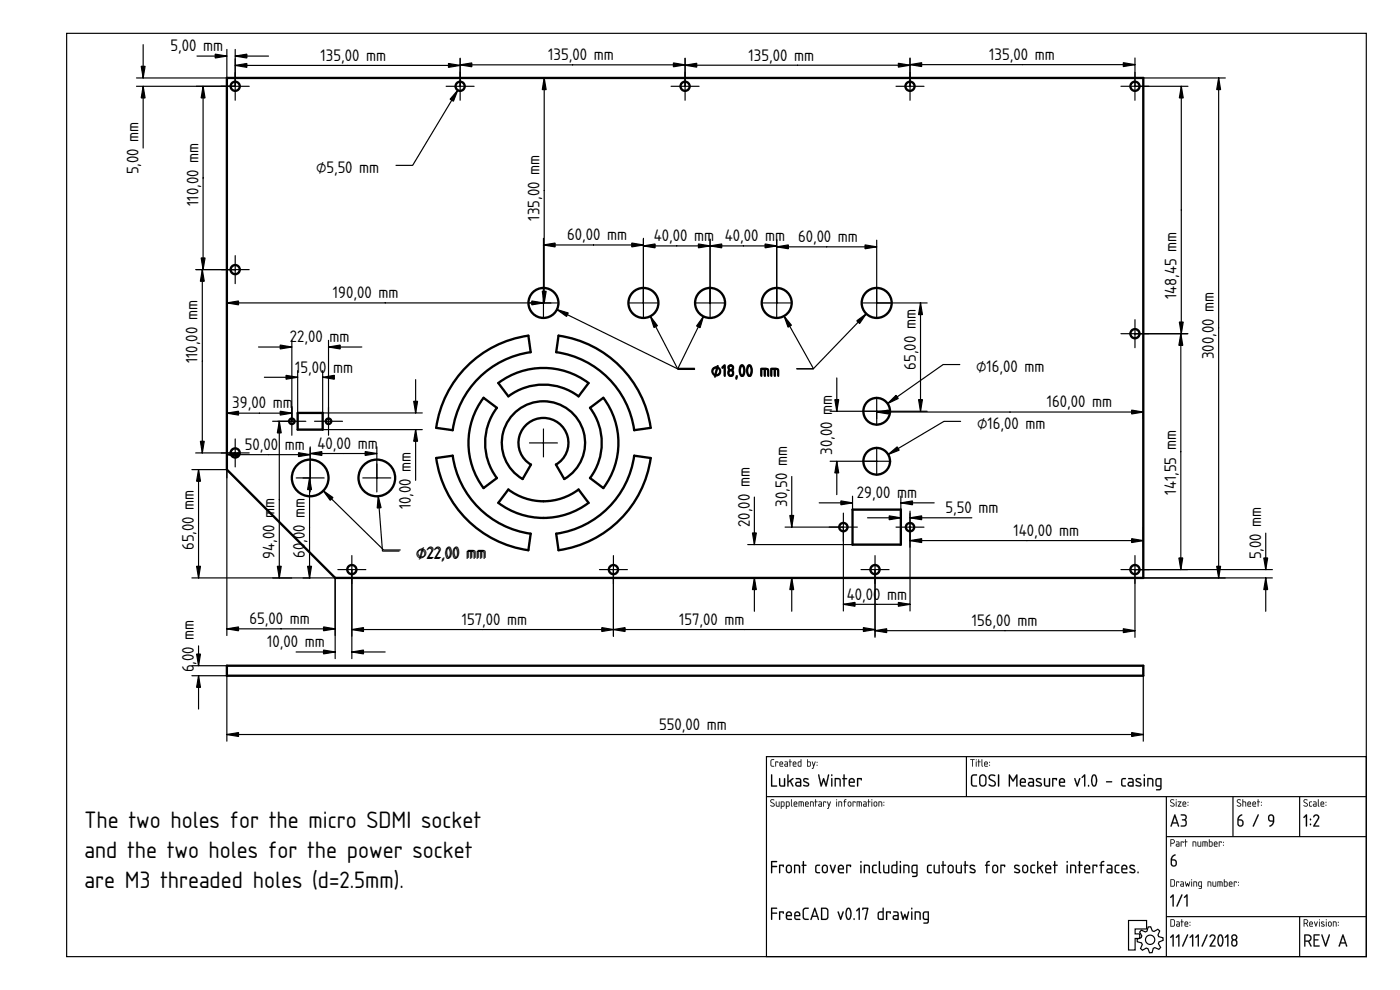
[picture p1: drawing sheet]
<svg xmlns="http://www.w3.org/2000/svg" width="420mm" height="297mm" viewBox="0 0 420 297" stroke-linecap="round" stroke-linejoin="round" font-family="sans-serif">
<defs><g id="words">
<g font-size="11.1">
<text x="25.3" y="248.6">The two holes for the micro SDMI socket</text>
<text x="25.3" y="257.4">and the two holes for the power socket</text>
<text x="25.3" y="266.3">are M3 threaded holes (d=2.5mm).</text>
</g>
<g font-size="7.8">
<text x="51.2" y="15.4">5,00 mm</text>
<text x="296.9" y="18">135,00 mm</text>
<text x="96.2" y="18.2">135,00 mm</text>
<text x="164.6" y="18.1">135,00 mm</text>
<text x="224.6" y="18.2">135,00 mm</text>
<text x="41.6" y="52.3" transform="rotate(-90 41.6 52.3)">5,00 mm</text>
<text x="94.8" y="51.9">⌀5,50 mm</text>
<text x="59.6" y="61.8" transform="rotate(-90 59.6 61.8)">110,00 mm</text>
<text x="161.9" y="66.2" transform="rotate(-90 161.9 66.2)">135,00 mm</text>
<text x="170.2" y="72.1">60,00 mm</text>
<text x="196.3" y="72.4">40,00 mm</text>
<text x="217.6" y="72.4">40,00 mm 60,00 mm</text>
<text x="99.9" y="89.5">190,00 mm</text>
<text x="353.1" y="89.7" transform="rotate(-90 353.1 89.7)">148,45 mm</text>
<text x="87" y="102.7">2</text>
<text x="89.2" y="102.7">2,00</text>
<text x="98.9" y="102.7">mm</text>
<text x="364.3" y="107.8" transform="rotate(-90 364.3 107.8)">300,00 mm</text>
<text x="59.3" y="109" transform="rotate(-90 59.3 109)">110,00 mm</text>
<text x="88.6" y="111.8">1</text>
<text x="90.2" y="111.8">5,00</text>
<text x="100" y="111.8">mm</text>
<text x="213.3" y="112.9">⌀18,00 mm</text>
<text x="274.9" y="110.9" transform="rotate(-90 274.9 110.9)">65,00 mm</text>
<text x="293" y="111.7">⌀16,00 mm</text>
<text x="69.7" y="122.6">39,00 mm</text>
<text x="249.7" y="121.5" transform="rotate(-90 249.7 121.5)">m</text>
<text x="314.2" y="122.2">160,00 mm</text>
<text x="293.2" y="128.7">⌀16,00 mm</text>
<text x="73.5" y="135">50,00</text>
<text x="85.5" y="135">mm</text>
<text x="95.3" y="134.7">40,00 mm</text>
<text x="249.7" y="136.5" transform="rotate(-90 249.7 136.5)">30,00 m</text>
<text x="257.1" y="149.5">29,00 m</text>
<text x="272.2" y="149.5">m</text>
<text x="353" y="148.5" transform="rotate(-90 353 148.5)">141,55 mm</text>
<text x="123.3" y="152.8" transform="rotate(-90 123.3 152.8)">10,00 mm</text>
<text x="236.2" y="152" transform="rotate(-90 236.2 152)">30,50 mm</text>
<text x="283.7" y="154">5,50 mm</text>
<text x="225" y="158.1" transform="rotate(-90 225 158.1)">20,00 mm</text>
<text x="304.2" y="160.8">140,00 mm</text>
<text x="58.2" y="165" transform="rotate(-90 58.2 165)">65,00 mm</text>
<text x="82.4" y="167.8" transform="rotate(-90 82.4 167.8)">94,00 mm</text>
<text x="91.5" y="167.3" transform="rotate(-90 91.5 167.3)">60,00 mm</text>
<text x="124.8" y="167.6">⌀22,00 mm</text>
<text x="378.5" y="167.9" transform="rotate(-90 378.5 167.9)">5,00 mm</text>
<text x="254.2" y="179.9">40,00</text>
<text x="266.3" y="179.9">mm</text>
<text x="74.9" y="187.3">65,00 mm</text>
<text x="138.6" y="187.5">157,00 mm</text>
<text x="203.9" y="187.5">157,00 mm</text>
<text x="291.6" y="187.8">156,00 mm</text>
<text x="80.2" y="194.2">10,00 mm</text>
<text x="58.2" y="201.7" transform="rotate(-90 58.2 201.7)">6</text>
<text x="58.2" y="199.4" transform="rotate(-90 58.2 199.4)">,</text>
<text x="58.2" y="198.3" transform="rotate(-90 58.2 198.3)">00 mm</text>
<text x="197.8" y="219">550,00 mm</text>
</g>
</g></defs>
<g fill="none" stroke="#000" stroke-width=".35">
<path d="M20 10h390v277h-390zM230 227h180v60h-180zM230 239h180M290 227v12M350 239v48M370 239v12M390 239v12M350 251h60M338.7 276.2h5.4v2.5h-3.4v1.5h1.4v1.4h-1.4v3.4h-2zM342.5 279.1l1.2 .5 .5-.2 .4-1.3h.7l.5 1.2 .5 .2 1.2-.7 .5 .5-.5 1.2 .2 .5 1.3 .4 .1 .7-1.3 .5-.1 .5 .6 1.2-.5 .6-1.2-.6-.5 .2-.3 1.3-.8 .1-.5-1.3-.5-.1-1.1 .6-.6-.5 .5-1.2-.2-.5-1.3-.3v-.8l1.2-.5 .2-.5-.7-1.1zM350 275h60M390 275v12"/>
<circle cx="345.2" cy="282" r="1.4"/>
</g>
<g fill="#000">
<path d="M231.4 232.4l.3 .1v3.2h1.3l.2 .3h-1.8zM233.8 233.5l.3 .2 .1 1.7 .3 .3h.8v-2.1l.2-.1 .1 .1v2.4h-1.1a.84 .84 0 0 1-.7-1.1zM236.3 232.4l.3 .1v1.9l1.5-.9v.3l-.8 .5 .8 1.7-.3-.1-.7-1.4-.4 .3-.1 1.2h-.3zM239.1 235l-.1 .4 .2 .2 .9 .1v-.8zM238.9 233.5h1.1l.4 .5 .1 1.9-1.2 .1a.74 .74 0 0 1-.7-.7 .74 .74 0 0 1 .7-.8h.8v-.5l-1.2-.3zM241.2 233.6a.97 .97 0 0 1 1.4 .3l-.1 .1a.82 .82 0 0 0-1.1 .1l1.1 .7a.71 .71 0 0 1 .2 1 .71 .71 0 0 1-1 .2l-.6-.2 .2-.3a.65 .65 0 0 0 .7 .2 .65 .65 0 0 0 .4-.5l-1.2-.7-.2-.4zM245.6 232.4l.3 .1 .6 2.7 .7-1.8 .7 1.8 .6-2.7 .3-.1-.8 3.6-.3-.1-.5-1.7-.6 1.7-.3 .1zM249.5 233.5l.3 .1v2.2l-.2 .2-.2-.2zM249.4 232.6a.25 .25 0 0 1 .5 0 .25 .25 0 0 1-.5 0zM250.5 233.5a1.44 1.44 0 0 1 1.8 .5v1.8l-.1 .2-.2-.2-.1-1.8-.3-.2h-.8v2l-.1 .2-.2-.2zM253.2 232.4l.3 .1v1l.7 .1-.7 .2v2l-.2 .2-.2-.2v-2l-.3-.2 .3-.1zM255.2 234l-.1 .6h1.1a.58 .58 0 0 0-.3-.7 .58 .58 0 0 0-.7 .1zM255 233.7a.92 .92 0 0 1 1.2 0 .92 .92 0 0 1 .2 1.2h-1.3l.1 .7 1.3 .2-1.1 .2a.89 .89 0 0 1-.7-1.2v-.7zM257.2 233.5l1.3-.1 .2 .2-.2 .6-.2-.4h-.7v2l-.2 .2-.2-.2z"/>
<path d="M231.4 232.4l.4 .1-.1 3.2 1.3-.1 .2 .4h-1.8zM231.5 232.4v3.6h1.7l-.2-.3h-1.3v-3.2zM233.8 233.5l.4 .2v1.7l1 .3v-2.1l.4-.1v2.5h-1.3l-.4-.3zM233.9 233.5l-.1 .2a2.43 2.43 0 0 0 .3 2.2l1.5 .1v-2.4l-.1-.1-.2 .1v2.1h-.8l-.4-.3v-1.7zM236.3 232.4l.4 .1-.1 1.9 1.2-.9h.3v.3l-.8 .5 .8 1.7-.3-.1-.7-1.4-.4 .3-.1 1.2h-.3zM236.4 232.4v3.6l.2-.2v-1l.5-.3 .7 1.4 .3 .1-.8-1.7 .8-.5v-.3h-.3l-1.2 .9v-1.9zM239.1 235l-.1 .4 .2 .2 .9 .1v-.8zM239.1 235l1-.1v.8l-1-.1zM238.8 233.5l1.2-.1 .5 .6v1.9l-1.2 .2a.77 .77 0 0 1-.7-.8 .77 .77 0 0 1 .7-.8h.8l-.1-.5-1.2-.2zM238.9 233.5v.2l1.2 .3v.6h-.8a.72 .72 0 0 0-.7 .7 .72 .72 0 0 0 .7 .7l1.1-.1v-1.9l-.5-.5zM241.2 233.6l.1-.1a.87 .87 0 0 1 1.3 .4l-.2 .1a.55 .55 0 0 0-.5-.2 .55 .55 0 0 0-.5 .4l1.1 .6a.68 .68 0 0 1 .3 .8 .68 .68 0 0 1-.8 .4l-1-.3 .2-.2 1.1 .1 .2-.2-1.3-.9-.2-.4zM241.2 233.6l-.2 .5 .2 .4 1.3 .9-.2 .3-1.2-.2a1.35 1.35 0 0 0 1.5 .4 .61 .61 0 0 0 .2-.6 .61 .61 0 0 0-.4-.5l-1-.5a.53 .53 0 0 1 .4-.6 .53 .53 0 0 1 .6 .2h.2v-.3l-.9-.1zM245.6 232.4l.3 .1 .5 2.7 .8-1.8 .7 1.8 .6-2.7 .3-.1-.7 3.6-.4-.1-.5-1.7-.6 1.7-.3 .1zM245.6 232.4l.7 3.5h.3l.6-1.8 .6 1.8 .2 .1 .8-3.6-.3 .1-.6 2.8-.7-1.8-.7 1.8-.6-2.8zM249.5 233.5l.3 .1v2.2l-.2 .2-.2-.2zM249.5 233.5l.1 2.5 .2-2.4zM249.4 232.6a.26 .26 0 0 1 .5 0 .26 .26 0 0 1-.5 0zM249.5 232.4v.4h.2v-.4zM250.5 233.5l1.3-.1 .6 .7v1.7l-.2 .2-.3-.2v-1.8l-1.1-.2 .1 2-.2 .2a3.7 3.7 0 0 1-.2-2.5zM250.6 233.5v2.4l.2-.1v-2h.8l.4 .2 .2 2 .1-.9a1.11 1.11 0 0 0-.7-1.6zM253.2 232.4l.3 .1v1l.6-.1 .2 .2-.8 .2v2l-.2 .3-.2-.3v-2l-.4-.2 .4-.1zM253.2 232.4v1.1l-.4 .1 .4 .2 .1 2.2 .2-2.2 .7-.2-.7-.1v-1zM255.2 234l-.1 .6h1.1a.55 .55 0 0 0-.3-.7 .55 .55 0 0 0-.7 .1zM255.2 234l.8-.1 .2 .7h-1.2zM255 233.6v.1a.93 .93 0 0 1 1.3 0 .93 .93 0 0 1 .1 1.2h-1.3l.1 .7h1.1l.3 .2-.3 .3h-.9a.92 .92 0 0 1-.7-1.3v-.7zM255 233.7l-.3 .6 .2 1.5 .5 .2h1.1v-.3l-1.3-.1-.2-.4v-.3l1.5-.1-.2-1.1-.7-.2zM257.2 233.5l1.3-.1 .2 .2-.2 .6-.2-.4h-.7v2l-.2 .2a3.6 3.6 0 0 1-.2-2.5zM257.3 233.5l.1 2.5 .1-.2v-2h.8l.2 .3 .1-.5z"/>
<path d="M231.4 228l.9-.2-.8 .4v1.3l.1 .3h.6l.1 .2h-.7l-.3-.3zM232.7 228.5l.9 .1-.1 .3-.1-.2h-.5l-.1 1.3zM234.2 228.8l-.1 .3h.7l-.2-.4zM234.1 228.6a.55 .55 0 0 1 .7 0 .55 .55 0 0 1 .1 .7h-.8l.1 .5 .8 .1-.6 .1a.91 .91 0 0 1-.3-1.4zM235.6 229.4l.1 .4h.6v-.5zM235.5 228.5h.7l.3 .4-.1 1.1h-.6a.44 .44 0 0 1-.4-.4 .44 .44 0 0 1 .4-.5h.5l-.1-.3zM237 227.8l.2 .1v.6l.4 .1-.4 .1-.1 1.3-.1-1.3-.2-.1 .2-.1zM238.2 228.8l-.1 .3h.7l-.2-.4zM238.1 228.6a.55 .55 0 0 1 .7 0 .55 .55 0 0 1 .1 .7h-.8l.1 .5 .8 .1-.7 .1a.91 .91 0 0 1-.2-1.4zM239.7 228.7l-.1 .1a.63 .63 0 0 0 0 .7 .63 .63 0 0 0 .7 .3v-1.1zM239.5 228.6l.8-.1v-.6l.2-.1v2.2h-.8l-.3-.2zM242.4 228.7v1.1h.6l.1-1zM242.3 227.8l.1 .1v.6h.7l.2 .3v.8l-.2 .4-.9-.1zM243.7 228.5l.5 1.1 .3-1h.3l-.8 2.1-.3-.1 .4-.7zM245.1 229.5l.2 .2zM245.1 228.6l.2 .3z"/>
<path d="M231.4 227.9l.9-.1v.2l-.8 .1v1.4l.1 .2 .7 .1v.2h-.7l-.3-.3zM231.4 228l-.1 1.7 .3 .3h.7l-.7-.2-.2-.3 .1-1.3 .8-.4zM232.7 228.5l.9 .1-.1 .3-.1-.2h-.5l-.1 1.3zM232.7 228.5l.1 1.5 .1-1.3h.5l.1 .2 .1-.3zM234.2 228.8l-.1 .3h.7l-.2-.4zM234.2 228.8l.4-.1 .2 .5h-.7zM234.1 228.6a.56 .56 0 0 1 .8 0 .56 .56 0 0 1 0 .8l-.8-.1 .1 .4 .8 .2-.6 .1a.92 .92 0 0 1-.3-1.4zM234.1 228.6l-.2 .4 .1 .9 1 .1-.8-.2-.1-.3v-.2h.9l-.1-.6-.4-.2zM235.7 229.4v.4h.6v-.5zM235.6 229.4l.7-.1v.5h-.7zM235.5 228.5h.7l.3 .4v1.1h-.7a.46 .46 0 0 1-.4-.4 .46 .46 0 0 1 .4-.5h.5l-.1-.3-.7-.1zM235.5 228.5l.8 .3v.4h-.5a.43 .43 0 0 0-.4 .4 .43 .43 0 0 0 .4 .4h.6l.1-1.1-.3-.4zM237 227.8l.2 .1v.6l.4 .1-.4 .1-.1 1.3-.1-1.3-.3-.1 .3-.1zM237 227.8v.7l-.2 .1 .2 .1 .1 1.3 .1-1.3 .4-.1-.4-.1zM238.2 228.8l-.1 .3h.7l-.2-.4zM238.2 228.8l.4-.1 .2 .5h-.7zM238.1 228.6a.56 .56 0 0 1 .8 0 .56 .56 0 0 1 0 .8l-.8-.1 .1 .4 .8 .2-.7 .1a.92 .92 0 0 1-.2-1.4zM238.1 228.6l-.2 .4 .1 .9 1 .1-.8-.2-.1-.3v-.2h.9l-.1-.6-.4-.2zM239.7 228.7v.1a.61 .61 0 0 0-.1 .7 .61 .61 0 0 0 .7 .3v-1.1zM239.7 228.7h.6v1.1h-.3a.65 .65 0 0 1-.3-1.1zM239.5 228.6l.8-.1v-.6l.2-.1v2.2l-1-.1zM239.5 228.6v1.1l.2 .3h.8v-2.2l-.2 .7zM242.4 228.7v1.1l.6-.1a.7 .7 0 0 0-.1-1zM242.4 228.7h.5a.73 .73 0 0 1 .2 1l-.7 .1zM242.2 227.8l.3 .1-.1 .6h.7l.2 .2v1.1l-.2 .2-.9-.1zM242.3 227.8l-.1 2.1 .9 .1 .2-.4v-.8l-.2-.3h-.7zM243.7 228.5l.2 .1 .3 1 .3-1h.3l-.8 2.1-.4-.1 .3-.1 .2-.6zM243.7 228.5l.4 1.4-.2 .6-.2 .1 .3 .1 .7-2.1h-.2l-.3 1zM245.1 229.5h.2v.3l-.2-.1zM245.1 229.5l.2 .2zM245.1 228.6h.2v.3h-.2zM245.1 228.6l.2 .2z"/>
<path d="M291.2 227.8l1.3 .1-.6 .1-.1 2-.1-2h-.5zM291.2 227.8l.5 .2 .1 2 .1-2 .6-.1zM292.9 228.5l.2 .1-.1 1.4zM292.9 228.5l.1 1.5 .1-1.4zM292.8 228a.2 .2 0 0 1 .4 0 .2 .2 0 0 1-.4 0zM292.9 227.8l.1 .3zM293.6 227.8l.2 .1v.6l.5 .1-.5 .1-.1 1.3-.1-1.3-.2-.1 .2-.1zM293.7 227.8l-.1 .7-.2 .1 .2 .1 .1 1.3 .1-1.3 .5-.1-.5-.1zM294.6 227.8l.2 .1 .1 2.1-.3-.3zM294.6 227.8v1.9l.3 .3zM295.7 228.8l-.1 .3h.7l-.2-.4zM295.6 228.8l.5-.1 .2 .5h-.7zM295.5 228.6a.56 .56 0 0 1 .8 0 .56 .56 0 0 1 .1 .8l-.8-.1v.4l.9 .2-.7 .1a.92 .92 0 0 1-.3-1.4zM295.6 228.6l-.2 .4 .1 .9 .9 .1-.7-.2-.1-.3v-.2h.8l-.1-.6-.4-.2zM296.9 229.5h.2v.3l-.2-.1zM296.9 229.5l.2 .2zM296.9 228.6h.2v.3h-.2zM296.9 228.6l.2 .2z"/>
<path d="M291.2 227.8l1.3 .1-.6 .1-.1 2-.1-2h-.5zM292.9 228.5l.2 .1-.1 1.4zM292.9 228a.14 .14 0 0 1 .2 0 .14 .14 0 0 1-.2 0zM293.6 227.8l.2 .1v.6l.5 .1-.5 .1-.1 1.3-.1-1.3-.2-.1 .2-.1zM294.6 227.8l.2 .1 .1 2.1-.3-.3zM295.7 228.8l-.1 .3h.7l-.2-.4zM295.6 228.6a.55 .55 0 0 1 .7 0 .55 .55 0 0 1 .1 .7h-.8l.1 .5 .8 .1-.7 .1a.91 .91 0 0 1-.2-1.4zM296.9 229.5l.2 .2zM296.9 228.6l.2 .3z"/>
<path d="M291.7 232.6l.4-.2h1.1v.2l-1 .1-.4 .3v2.1l.3 .5 1 .1 .1 .3h-1.2l-.5-.5-.1-2.3zM294.5 232.9l-.3 .5v1.6a.75 .75 0 0 0 .8 .7 .75 .75 0 0 0 .7-.8v-1.5a.75 .75 0 0 0-.4-.6 .75 .75 0 0 0-.8 .1zM294.2 232.6a1.1 1.1 0 0 1 1.2-.2 1.1 1.1 0 0 1 .7 1v1.5a1.1 1.1 0 0 1-1.1 1.1 1.1 1.1 0 0 1-1.2-1l.1-1.9zM296.9 232.6a1.41 1.41 0 0 1 1.8 .1l-.3 .2a.73 .73 0 0 0-.9-.2 .73 .73 0 0 0-.3 .9l1.1 .6a1.02 1.02 0 0 1 .3 1.6 1.02 1.02 0 0 1-1.5 0l-.4-.2 .2-.3a.88 .88 0 0 0 .9 .4 .88 .88 0 0 0 .7-.8l-1.7-1.2-.1-.4zM299.5 232.4l.4 .2v3.2l-.2 .2-.2-.2zM302.8 232.4h.3l.9 1.6 1-1.6h.3v3.6l-.3-.2v-2.6l-1 1.4-.9-1.4v2.6l-.3 .2zM306.5 234l-.1 .6h1.1a.58 .58 0 0 0-.2-.7 .58 .58 0 0 0-.8 .1zM306.4 233.7a.92 .92 0 0 1 1.2 0 .92 .92 0 0 1 .1 1.2h-1.3l.2 .7 1.3 .2-1.1 .2a.89 .89 0 0 1-.7-1.2v-.7zM308.9 235v.4l.2 .2 .9 .1v-.8zM308.7 233.5h1.1l.5 .5v1.9l-1.1 .1a.74 .74 0 0 1-.7-.7 .74 .74 0 0 1 .7-.8h.8l-.1-.5-1.2-.3zM311.1 233.6a.97 .97 0 0 1 1.4 .3l-.1 .1a.82 .82 0 0 0-1.2 .1l1.1 .7a.71 .71 0 0 1 .3 1 .71 .71 0 0 1-1 .2l-.7-.2 .2-.3a.65 .65 0 0 0 .7 .2 .65 .65 0 0 0 .5-.5l-1.2-.7-.2-.4zM313.3 233.5l.4 .2v1.7l.3 .3h.8v-2.1l.2-.1 .1 .1v2.4h-1.1a.84 .84 0 0 1-.7-1.1zM315.8 233.5l1.2-.1 .2 .2-.1 .6-.2-.4h-.8v2l-.2 .2-.1-.2zM318.3 234l-.1 .6h1.1a.58 .58 0 0 0-.3-.7 .58 .58 0 0 0-.7 .1zM318.1 233.7a.92 .92 0 0 1 1.2 0 .92 .92 0 0 1 .2 1.2h-1.3l.1 .7 1.3 .2-1.1 .2a.89 .89 0 0 1-.7-1.2v-.7zM322.4 233.5l.3 .1 .6 1.7 .6-1.7h.3l-.9 2.4zM325.3 232.4l.4 .1v3.3l-.2 .2-.2-.2v-2.9l-.4 .5-.3-.1zM326.5 235.6h.3v.4h-.3zM328.2 232.7l-.4 1.5 .4 1.4a1.13 1.13 0 0 0 .7-1.4 1.18 1.18 0 0 0-.7-1.5zM328 232.5a.84 .84 0 0 1 .9 0 .84 .84 0 0 1 .3 .9l.1 1.1a1.29 1.29 0 0 1-1.2 1.5 2.82 2.82 0 0 1-.1-3.5zM332 234.4h1.6l.2 .2-1.7 .1zM336.6 233.7l1.1-.3 .2 .3a.77 .77 0 0 0-.9 .2 .77 .77 0 0 0-.2 .9l.1 .7 1 .2-.2 .3a.99 .99 0 0 1-1.1-.2 .99 .99 0 0 1-.1-1.1zM338.8 235v.4l.2 .2 .9 .1v-.8zM338.6 233.5h1.1l.5 .5v1.9l-1.1 .1a.74 .74 0 0 1-.7-.7 .74 .74 0 0 1 .7-.8h.8l-.1-.5-1.2-.3zM341 233.6a.97 .97 0 0 1 1.4 .3l-.1 .1a.82 .82 0 0 0-1.2 .1l1.1 .7a.71 .71 0 0 1 .3 1 .71 .71 0 0 1-1 .2l-.7-.2 .2-.3a.65 .65 0 0 0 .7 .2 .65 .65 0 0 0 .5-.5l-1.2-.7-.2-.4zM343.3 233.5l.3 .1v2.2l-.2 .2-.1-.2zM343.2 232.6a.25 .25 0 0 1 .5 0 .25 .25 0 0 1-.5 0zM344.3 233.5a1.44 1.44 0 0 1 1.8 .5v1.8l-.1 .2-.2-.2v-1.8l-.4-.2h-.8v2l-.1 .2-.2-.2zM347.2 233.9l-.1 1.5 .2 .2 .9 .1v-1.9zM347 233.7l.5-.3 1 .1 .1 3a1 1 0 0 1-1.7 .5l1.1-.3 .2-.7a1.06 1.06 0 0 1-1.2-.1 1.06 1.06 0 0 1-.2-1.3z"/>
<path d="M291.7 232.6a1.45 1.45 0 0 1 1.6-.1l-.3 .2-.9 .1-.3 .4v2.1l.3 .3 1.1 .1-.1 .3h-1.1l-.5-.5-.1-2.3zM291.7 232.6l-.3 .6 .1 2.3 .5 .5h1.2l-.1-.3h-1l-.4-.6 .1-2.1 .4-.3 1-.1v-.2h-1.1zM294.5 232.9l-.3 .5 .1 1.8 .2 .3 .6 .1 .5-.5v-1.9l-.5-.5zM294.4 232.9h.1a.75 .75 0 0 1 .8-.2 .75 .75 0 0 1 .4 .7v1.5a.77 .77 0 0 1-.7 .8 .77 .77 0 0 1-.8-.7v-1.6zM294.1 232.6h.1a1.11 1.11 0 0 1 1.2-.2 1.11 1.11 0 0 1 .7 1v1.5a1.13 1.13 0 0 1-1.1 1.1 1.13 1.13 0 0 1-1.2-1l.1-1.9zM294.2 232.7l-.3 .7v1.6l.3 .7a1.18 1.18 0 0 0 1.5 0l.3-.8-.1-2-.7-.5zM296.9 232.6l.4-.3 .9 .1 .5 .2v.2l-.3 .1a.71 .71 0 0 0-.9-.2 .71 .71 0 0 0-.3 .9l1.1 .6a.93 .93 0 0 1 .3 1.6 1.25 1.25 0 0 1-1.9-.5l1.4 .3 .4-.5-.2-.4-1.5-.9-.1-.5zM297 232.6a.91 .91 0 0 0 .2 1.5l1 .5a.64 .64 0 0 1 .2 .9 .64 .64 0 0 1-1 .1l-.5-.3-.1 .4a1.09 1.09 0 0 0 1.4 .3 1.09 1.09 0 0 0 .5-1.4l-1.5-.9-.2-.4 .4-.6 1.2 .1a1.09 1.09 0 0 0-1.6-.2zM299.5 232.4l.4 .2v3.2l-.2 .3-.2-.3zM299.6 232.4l-.1 3.4 .2 .2 .1-.2v-3.2zM302.8 232.4h.3l.9 1.6 1-1.6h.3v3.6l-.3-.2v-2.6l-1 1.4-.9-1.4v2.6l-.3 .2zM302.8 232.4v3.6l.3-.2v-2.7l.9 1.4 1-1.4v2.7l.3 .1v-3.5h-.3l-1 1.7-.9-1.7zM306.5 234l-.1 .6h1.1a.55 .55 0 0 0-.2-.7 .55 .55 0 0 0-.7 .1zM306.5 234l.8-.1 .3 .7h-1.2zM306.4 233.6v.1a.93 .93 0 0 1 1.2 0 .93 .93 0 0 1 .1 1.2h-1.3l.2 .7h1.1l.2 .2-.2 .3h-.9a.92 .92 0 0 1-.8-1.3l.1-.7zM306.4 233.7l-.3 .6 .2 1.5 .5 .2h1v-.3l-1.2-.1-.2-.4v-.3l1.4-.1-.1-1.1-.7-.2zM309 235l-.1 .4 .2 .2 .9 .1v-.8zM308.9 235l1.1-.1v.8l-1.1-.1zM308.7 233.5l1.1-.1 .5 .6v1.9l-1.1 .2a.77 .77 0 0 1-.7-.8 .77 .77 0 0 1 .7-.8h.8l-.1-.5-1.2-.2zM308.7 233.5v.2l1.3 .3v.6h-.8a.72 .72 0 0 0-.7 .7 .72 .72 0 0 0 .7 .7l1.1-.1v-1.9l-.5-.5zM311 233.6l.2-.1a.87 .87 0 0 1 1.3 .4l-.2 .1a.55 .55 0 0 0-.6-.2 .55 .55 0 0 0-.4 .4l1 .6a.68 .68 0 0 1 .4 .8 .68 .68 0 0 1-.9 .4l-.9-.3 .1-.2 1.1 .1 .2-.2-1.3-.9-.1-.4zM311.1 233.6l-.2 .5 .2 .4 1.3 .9-.3 .3-1.2-.2a1.35 1.35 0 0 0 1.5 .4 .61 .61 0 0 0 .3-.6 .61 .61 0 0 0-.4-.5l-1-.5a.53 .53 0 0 1 .3-.6 .53 .53 0 0 1 .6 .2h.3l-.1-.3-.9-.1zM313.3 233.5l.4 .2v1.7l1.1 .3v-2.1l.3-.1v2.5h-1.3l-.4-.3zM313.4 233.5l-.1 .2a2.43 2.43 0 0 0 .4 2.2l1.4 .1v-2.4l-.1-.1-.2 .1v2.1h-.8l-.3-.3-.1-1.7zM315.8 233.5l1.2-.1 .3 .2-.2 .6-.2-.4h-.8v2l-.2 .2a3.6 3.6 0 0 1-.1-2.5zM315.8 233.5l.1 2.5 .2-.2v-2h.8l.2 .3 .1-.5zM318.3 234l-.1 .6h1.1a.55 .55 0 0 0-.3-.7 .55 .55 0 0 0-.7 .1zM318.3 234l.8-.1 .2 .7h-1.2zM318.1 233.6v.1a.93 .93 0 0 1 1.3 0 .93 .93 0 0 1 .1 1.2h-1.3l.1 .7h1.1l.3 .2-.3 .3h-.9a.92 .92 0 0 1-.7-1.3v-.7zM318.1 233.7l-.3 .6 .2 1.5 .5 .2h1.1v-.3l-1.3-.1-.2-.4v-.3l1.5-.1-.2-1.1-.7-.2zM322.4 233.5l.4 .1 .5 1.7 .5-1.7 .2-.2 .2 .2-.9 2.5zM322.4 233.5l.9 2.5 .9-2.4h-.3l-.6 1.8-.6-1.8zM325.3 232.4l.4 .1v3.3l-.2 .2-.2-.2 .1-2.9-.5 .5-.3-.1zM325.3 232.4l-.6 1 .7-.5a5.2 5.2 0 0 0 .1 3.1l.2-3.5zM326.5 235.6l.3-.1v.5h-.3zM326.6 235.6v.3h.2v-.3zM328.2 232.7l-.4 1.5a1.22 1.22 0 0 0 .7 1.4l.4-1v-.9l-.3-.9zM328.2 232.7a1.25 1.25 0 0 1 .7 1.6 1.18 1.18 0 0 1-.7 1.4l-.4-1.5zM327.9 232.5l.5-.2 .5 .3 .4 1.1-.1 .9a.95 .95 0 0 1-.3 1.1 .95 .95 0 0 1-1.1 .1l-.4-1.8zM328 232.5l-.5 1.2v.7a1.3 1.3 0 0 0 1.1 1.6l.3-.3a2.96 2.96 0 0 0-.3-3.3zM332 234.4h1.6l.2 .2-.2 .2h-1.5zM332 234.4l.1 .3 1.6-.1-.1-.2zM336.6 233.6l1.1-.2 .2 .4a.76 .76 0 0 0-.9 .1 .76 .76 0 0 0-.2 .9l.1 .6 1 .3-.2 .3a1.02 1.02 0 0 1-1.1-.2 1.02 1.02 0 0 1-.2-1.1zM336.7 233.7l-.2 .5 .2 1.6 1 .2 .2-.3a1.01 1.01 0 0 1-1.2-1 1.01 1.01 0 0 1 1.2-1l-.2-.2zM338.9 235l-.1 .4 .2 .2 .9 .1v-.8zM338.8 235l1.1-.1v.8l-1.1-.1zM338.6 233.5l1.1-.1 .5 .6v1.9l-1.1 .2a.77 .77 0 0 1-.7-.8 .77 .77 0 0 1 .7-.8h.8l-.1-.5-1.2-.2zM338.6 233.5v.2l1.3 .3v.6h-.8a.72 .72 0 0 0-.7 .7 .72 .72 0 0 0 .7 .7l1.1-.1v-1.9l-.5-.5zM340.9 233.6l.2-.1a.87 .87 0 0 1 1.3 .4l-.2 .1a.55 .55 0 0 0-.6-.2 .55 .55 0 0 0-.4 .4l1 .6a.68 .68 0 0 1 .4 .8 .68 .68 0 0 1-.9 .4l-.9-.3 .1-.2 1.1 .1 .2-.2-1.3-.9-.1-.4zM341 233.6l-.2 .5 .2 .4 1.3 .9-.3 .3-1.2-.2a1.35 1.35 0 0 0 1.5 .4 .61 .61 0 0 0 .3-.6 .61 .61 0 0 0-.4-.5l-1-.5a.53 .53 0 0 1 .3-.6 .53 .53 0 0 1 .6 .2h.3l-.1-.3-.9-.1zM343.3 233.5l.3 .1v2.2l-.2 .2-.2-.2zM343.3 233.5l.1 2.5 .2-2.4zM343.2 232.6a.26 .26 0 0 1 .5 0 .26 .26 0 0 1-.5 0zM343.3 232.4v.4h.2v-.4zM344.3 233.5l1.3-.1 .6 .7v1.7l-.2 .2-.2-.2-.1-1.8-1.1-.2 .1 2-.2 .2a3.7 3.7 0 0 1-.2-2.5zM344.4 233.5v2.4l.2-.1v-2h.8l.4 .2 .2 2 .1-.9a1.11 1.11 0 0 0-.7-1.6zM347.2 233.9v1.5l.1 .2 .9 .1v-1.9zM347.2 233.9l1.1-.1v1.9l-1.1-.1zM346.9 233.6a1.6 1.6 0 0 1 1.7 0v2.9a1.02 1.02 0 0 1-1.7 .5l.2-.2 .9-.1 .2-.6a1.09 1.09 0 0 1-1.2-.2 1.09 1.09 0 0 1-.3-1.3zM347 233.7l-.2 .5 .1 1.6 1.3 .2a.73 .73 0 0 1-.2 .8 .73 .73 0 0 1-.9 0l-.1 .3h.9l.6-.3 .1-3.2-1.1-.1z"/>
<path d="M231.3 240l.8-.2 .3 .2-.1 .1a.48 .48 0 0 0-.6-.1 .48 .48 0 0 0-.2 .5l1 .8-.2 .6a.59 .59 0 0 1-.6 .2 .59 .59 0 0 1-.4-.5l.7 .2 .3-.3-1.1-.9zM231.3 240l-.1 .6 .9 .5a.35 .35 0 0 1 .2 .4 .35 .35 0 0 1-.4 .3l-.6-.2v.2a.64 .64 0 0 0 1 .2 .64 .64 0 0 0-.2-1l-.7-.4v-.3l.3-.3 .6 .1a.65 .65 0 0 0-1-.1zM232.9 240.5l.2 .1v1.1l.6 .1v-1.2l.2-.1v1.5l-1-.1zM232.9 240.5l.1 1.4 .9 .1v-1.5l-.2 .1v1.2h-.4l-.3-.1zM234.6 240.7v1.1h.5l.1-1zM234.5 240.7l.7 .1-.1 1h-.6zM234.4 240.5h.8l.3 .4-.1 1-.8 .1-.2 .7zM234.4 240.5v2.1l.1-.6h.5a.81 .81 0 0 0 .4-1.1 .81 .81 0 0 0-1-.4zM236.1 240.7v1.1h.5l.1-1zM236.1 240.7l.7 .1-.2 1h-.5zM235.9 240.5h.8l.3 .4-.1 1-.8 .1-.1 .7zM235.9 240.5v2.1l.2-.6h.5a.81 .81 0 0 0 .4-1.1 .81 .81 0 0 0-1.1-.4zM237.4 239.8l.2 .1 .1 2.1-.3-.3zM237.4 239.9v1.8l.3 .3zM238.5 240.8l-.1 .3h.7l-.2-.4zM238.5 240.8l.4-.1 .2 .5h-.7zM238.4 240.6a.56 .56 0 0 1 .7 0 .56 .56 0 0 1 .1 .8l-.8-.1 .1 .4 .8 .2-.7 .1a.92 .92 0 0 1-.2-1.4zM238.4 240.6l-.2 .4 .1 .9 .9 .1-.7-.2-.1-.3v-.2h.8l-.1-.6-.4-.2zM239.7 240.5l1.4 .1 .1 1.4-.2-.1-.1-1.1-.3-.1-.1 1.3-.2-1.3h-.4v1.2l-.2 .1zM239.7 240.5v1.5l.2-1.3h.5l.1 1.3v-1.3h.5v1.3l.2-.1a.93 .93 0 0 0 0-1 .93 .93 0 0 0-1-.4zM241.9 240.8l-.1 .3h.7l-.2-.4zM241.9 240.8l.4-.1 .2 .5h-.7zM241.8 240.6a.56 .56 0 0 1 .7 0 .56 .56 0 0 1 .1 .8l-.8-.1 .1 .4 .8 .2-.7 .1a.92 .92 0 0 1-.2-1.4zM241.8 240.6l-.2 .4 .1 .9 1 .1-.8-.2-.1-.3v-.2h.9l-.1-.6-.4-.2zM243.1 240.5l1 .1 .1 1.4-.2-.1-.1-1.1-.6-.1v1.2l-.2 .1zM243.1 240.5v1.5l.2-1.3 .7 .1 .1 1.2 .1-.7a.7 .7 0 0 0-.2-.8 .7 .7 0 0 0-.9 0zM244.7 239.8l.2 .1v.6l.5 .1-.5 .1-.1 1.3-.1-1.3-.3-.1 .3-.1zM244.7 239.8v.7l-.2 .1 .2 .1 .1 1.3 .1-1.3 .4-.1-.4-.1zM245.9 241.4v.4h.6v-.4zM245.8 241.4l.7-.1v.5h-.7zM245.7 240.5h.7l.3 .4v1.1h-.7a.46 .46 0 0 1-.4-.4 .46 .46 0 0 1 .4-.5h.5l-.1-.3-.7-.1zM245.7 240.5l.8 .3v.4h-.5a.43 .43 0 0 0-.4 .4 .43 .43 0 0 0 .4 .4h.6l.1-1.1-.3-.4zM247.1 240.5l.9 .1-.2 .3-.1-.2h-.4l-.1 1.3zM247.1 240.5l.1 1.5 .1-1.3h.4l.1 .2 .1-.3zM248.3 240.5l.2 .1 .3 1 .3-1h.3l-.8 2.1-.4-.1 .3-.1 .2-.6zM248.3 240.5l.4 1.4-.2 .6-.2 .1 .3 .1 .7-2.1h-.2l-.3 1zM251 240.5l.2 .1-.1 1.4zM251 240.5l.1 1.5 .1-1.4zM251 240a.15 .15 0 0 1 .3 0 .15 .15 0 0 1-.3 0zM251 239.8l.2 .3zM251.6 240.5l1 .1 .1 1.4-.2-.1-.1-1.1-.6-.1v1.2l-.2 .1zM251.7 240.5v1.5l.1-1.3 .7 .1 .1 1.2 .1-.7a.7 .7 0 0 0-.2-.8 .7 .7 0 0 0-.8 0zM253.4 239.9l.6-.1-.4 .7 .4 .1-.5 .1-.1 1.3-.1-1.3-.2-.1 .2-.1zM253.5 239.9l-.1 .6-.3 .1 .3 .1v1.3l.1-1.3 .5-.1-.5-.1 .1-.3 .4-.4zM254.7 240.8v.8l.4 .2 .1-.2 .1-.7zM254.7 240.8l.6 .1v.7l-.2 .2-.5-.2zM254.6 240.6a.55 .55 0 0 1 .6-.1 .55 .55 0 0 1 .3 .5l-.1 .8-.7 .2-.3-.5zM254.3 241.2a.68 .68 0 0 0 1.3 0 .68 .68 0 0 0-1.3 0zM255.9 240.5l.9 .1-.1 .3-.2-.2h-.4l-.1 1.3zM255.9 240.5l.1 1.5 .1-1.3h.5l.1 .2v-.3zM257.1 240.5l1.4 .1 .1 1.4-.2-.1v-1.1l-.4-.1-.1 1.3-.1-1.3h-.5v1.2l-.2 .1zM257.2 240.5l-.1 1.5 .2-1.3h.5l.1 1.3 .1-1.3h.4l.1 1.3 .1-.1a.93 .93 0 0 0 0-1 .93 .93 0 0 0-.9-.4zM259.3 241.4v.4h.6v-.4zM259.3 241.4l.6-.1v.5h-.6zM259.1 240.5h.7l.3 .4v1.1h-.7a.46 .46 0 0 1-.4-.4 .46 .46 0 0 1 .4-.5h.5l-.1-.3-.7-.1zM259.1 240.5l.8 .3v.4h-.5a.43 .43 0 0 0-.4 .4 .43 .43 0 0 0 .4 .4h.6l.1-1.1-.3-.4zM260.6 239.8l.2 .1v.6l.5 .1-.5 .1-.1 1.3-.1-1.3-.2-.1 .2-.1zM260.6 239.8v.7l-.2 .1 .2 .1 .1 1.3 .1-1.3 .4-.1-.4-.1zM261.6 240.5l.2 .1-.1 1.4zM261.6 240.5l.1 1.5v-1.4zM261.5 240a.15 .15 0 0 1 .3 0 .15 .15 0 0 1-.3 0zM261.6 239.8l.1 .3zM262.5 240.8l-.1 .8 .4 .2 .2-.2v-.7zM262.5 240.8l.6 .1-.1 .7-.2 .2-.4-.2zM262.4 240.6a.55 .55 0 0 1 .6-.1 .55 .55 0 0 1 .3 .5l-.1 .8-.7 .2-.3-.5zM262.1 241.2a.68 .68 0 0 0 1.3 0 .68 .68 0 0 0-1.3 0zM263.7 240.5l1 .1v1.4l-.2-.1v-1.1l-.6-.1v1.2l-.2 .1zM263.7 240.5v1.5l.1-1.3 .7 .1 .1 1.2 .1-.7a.7 .7 0 0 0-.2-.8 .7 .7 0 0 0-.8 0zM265.2 241.5h.2v.3h-.2zM265.2 241.5l.1 .2zM265.2 240.6h.2v.3h-.2zM265.2 240.6l.1 .2z"/>
<path d="M231.3 240a.53 .53 0 0 1 .6-.3 .53 .53 0 0 1 .4 .4 .49 .49 0 0 0-.6-.1 .49 .49 0 0 0-.3 .5l.7 .5a.59 .59 0 0 1 .1 .9 .59 .59 0 0 1-.9-.3 .44 .44 0 0 0 .7 .2 .44 .44 0 0 0 .1-.7l-.9-.5zM232.9 240.5l.1 .1 .1 1.1 .2 .1h.4v-1.2l.2-.1v1.5l-1-.1zM234.6 240.7v1.1h.5l.1-1zM234.4 240.5a.8 .8 0 0 1 1.1 .6 .8 .8 0 0 1-.9 .9l-.2 .7zM236.1 240.7v1.1h.5l.1-1zM235.9 240.5a.8 .8 0 0 1 1.1 .6 .8 .8 0 0 1-.9 .9l-.1 .7zM237.4 239.8l.2 .1 .1 2.1-.3-.3zM238.5 240.8l-.1 .3h.7l-.2-.4zM238.4 240.6a.55 .55 0 0 1 .7 0 .55 .55 0 0 1 .1 .7h-.8l.1 .5 .8 .1-.7 .1a.91 .91 0 0 1-.2-1.4zM239.7 240.5h1.1a1.06 1.06 0 0 1 .3 1.5l-.1-1.2-.2-.1h-.2l-.1 1.3-.2-1.3h-.4v1.2l-.2 .1zM241.9 240.8l-.1 .3h.7l-.2-.4zM241.8 240.6a.55 .55 0 0 1 .7 0 .55 .55 0 0 1 .1 .7h-.8l.1 .5 .8 .1-.7 .1a.91 .91 0 0 1-.2-1.4zM243.1 240.5a.71 .71 0 0 1 .9 0 .71 .71 0 0 1 .2 .8l-.1 .7-.1-1.2-.7-.1v1.2l-.2 .1zM244.7 239.8l.2 .1v.6l.4 .1-.4 .1-.1 1.3-.1-1.3-.2-.1 .2-.1zM245.9 241.4v.4h.6v-.4zM245.7 240.5h.7l.3 .4-.1 1.1h-.6a.44 .44 0 0 1-.4-.4 .44 .44 0 0 1 .4-.5h.5l-.1-.3zM247.1 240.5l.8 .1-.1 .3-.1-.2h-.4l-.1 1.3zM248.3 240.5l.5 1.1 .3-1h.2l-.7 2.1-.4-.1 .5-.7zM251 240.5l.2 .1-.1 1.4zM251 240a.15 .15 0 0 1 .3 0 .15 .15 0 0 1-.3 0zM251.6 240.5a.71 .71 0 0 1 .9 0 .71 .71 0 0 1 .2 .8l-.1 .7-.1-1.2-.7-.1v1.2l-.2 .1zM253.5 239.9l.5-.1-.4 .4v.3l.4 .1-.5 .1-.1 1.3-.1-1.3-.2-.1zM254.7 240.8l-.1 .7a.34 .34 0 0 0 .4 .3 .34 .34 0 0 0 .3-.4l-.1-.6zM254.6 240.6l.6-.1a.93 .93 0 0 1 0 1.5h-.5a.96 .96 0 0 1-.1-1.4zM255.9 240.5l.9 .1-.1 .3-.2-.2h-.4l-.1 1.3zM257.1 240.5h1.1a1.06 1.06 0 0 1 .4 1.5l-.2-1.2-.2-.1h-.2l-.1 1.3-.1-1.3h-.5v1.2l-.2 .1zM259.3 241.4v.4h.6v-.4zM259.1 240.5h.7l.3 .4v1.1h-.7a.44 .44 0 0 1-.4-.4 .44 .44 0 0 1 .4-.5h.5v-.3zM260.6 239.8l.2 .1v.6l.4 .1-.4 .1-.1 1.3-.1-1.3-.2-.1 .2-.1zM261.6 240.5l.2 .1-.1 1.4zM261.5 240a.15 .15 0 0 1 .3 0 .15 .15 0 0 1-.3 0zM262.5 240.8l-.1 .7a.34 .34 0 0 0 .4 .3 .34 .34 0 0 0 .3-.4l-.1-.6zM262.4 240.6l.6-.1a.93 .93 0 0 1-.1 1.5h-.4a.96 .96 0 0 1-.1-1.4zM263.7 240.5a.71 .71 0 0 1 .8 0 .71 .71 0 0 1 .2 .8l-.1 .7-.1-1.2-.6-.1v1.2l-.2 .1zM265.2 241.5l.1 .2zM265.2 240.6l.1 .3z"/>
<path d="M351.3 240l.8-.2 .3 .2-.1 .1a.48 .48 0 0 0-.6-.1 .48 .48 0 0 0-.2 .5l1 .8-.2 .6a.59 .59 0 0 1-.6 .2 .59 .59 0 0 1-.4-.5l.7 .2 .3-.3-1.1-.9zM351.4 240l-.2 .6 .9 .5a.35 .35 0 0 1 .2 .4 .35 .35 0 0 1-.3 .3l-.7-.2v.2a.64 .64 0 0 0 1 .2 .64 .64 0 0 0-.1-1l-.8-.4v-.3l.4-.3 .6 .1a.65 .65 0 0 0-1-.1zM352.9 240.5l.2 .1-.1 1.4zM352.9 240.5l.1 1.5 .1-1.4zM352.9 240a.15 .15 0 0 1 .3 0 .15 .15 0 0 1-.3 0zM352.9 239.8l.2 .3zM353.5 240.5h1l-.7 1.3h.6l.1 .2h-1l.8-1.3h-.7zM353.5 240.5l.8 .2-.8 1.3h1l-.1-.2h-.7l.8-1.3zM355.2 240.8l-.1 .3h.7l-.2-.4zM355.2 240.8l.4-.1 .2 .5h-.7zM355.1 240.6a.56 .56 0 0 1 .7 0 .56 .56 0 0 1 .1 .8l-.8-.1 .1 .4 .8 .2-.7 .1a.92 .92 0 0 1-.2-1.4zM355.1 240.6l-.2 .4 .1 .9 1 .1-.8-.2-.1-.3v-.2h.9l-.1-.6-.5-.2zM356.4 241.5h.2v.3h-.2zM356.5 241.5l.1 .2zM356.4 240.6h.2v.3h-.2zM356.5 240.6l.1 .2z"/>
<path d="M351.3 240a.53 .53 0 0 1 .6-.3 .53 .53 0 0 1 .4 .4 .49 .49 0 0 0-.6-.1 .49 .49 0 0 0-.2 .5l.7 .5a.59 .59 0 0 1 0 .9 .59 .59 0 0 1-.9-.3 .44 .44 0 0 0 .7 .2 .44 .44 0 0 0 .1-.7l-.9-.5zM352.9 240.5l.2 .1-.1 1.4zM352.9 240a.15 .15 0 0 1 .3 0 .15 .15 0 0 1-.3 0zM353.5 240.5h1l-.7 1.3h.6l.1 .2h-1l.8-1.3h-.7zM355.2 240.8l-.1 .3h.7l-.2-.4zM355.1 240.6a.55 .55 0 0 1 .7 0 .55 .55 0 0 1 .1 .7h-.8l.1 .5 .8 .1-.7 .1a.91 .91 0 0 1-.2-1.4zM356.4 241.5l.2 .2zM356.4 240.6l.2 .3z"/>
<path d="M351.5 252v.9h.5a.45 .45 0 0 0 .4-.5 .45 .45 0 0 0-.5-.4zM351.3 251.8h.6a.66 .66 0 0 1 .7 .7 .66 .66 0 0 1-.6 .6h-.5v.8l-.2 .1zM353.1 253.4l.1 .4h.6v-.4zM353 252.5h.7l.3 .4-.1 1.1h-.6a.44 .44 0 0 1-.4-.4 .44 .44 0 0 1 .4-.5h.5l-.1-.3zM354.4 252.5l.8 .1-.1 .3-.1-.2h-.4l-.1 1.3zM355.7 251.8l.2 .1v.6l.5 .1-.5 .1-.1 1.3-.1-1.3-.2-.1 .2-.1zM357.9 252.5a.71 .71 0 0 1 .9 0 .71 .71 0 0 1 .2 .8l-.1 .7-.1-1.2-.7-.1v1.2l-.2 .1zM359.4 252.5l.2 .1v1.1l.2 .1h.5v-1.2l.2-.1v1.5l-1-.1zM360.9 252.5h1a1.06 1.06 0 0 1 .4 1.5l-.1-1.2-.3-.1h-.2l-.1 1.3-.1-1.3h-.4v1.2l-.2 .1zM363 252.7v1.1h.6l.1-1zM362.8 251.8l.2 .1v.6h.7l.2 .3v.8l-.3 .4-.8-.1zM364.6 252.8l-.1 .3h.7l-.2-.4zM364.5 252.6a.55 .55 0 0 1 .7 0 .55 .55 0 0 1 .1 .8h-.8l.1 .4 .8 .1-.7 .1a.91 .91 0 0 1-.2-1.4zM365.8 252.5l.9 .1-.1 .3-.1-.2h-.5l-.1 1.3zM367.1 253.5l.1 .2zM367.1 252.6l.1 .3z"/>
<path d="M351.5 252v.9h.5a.43 .43 0 0 0 .4-.5 .43 .43 0 0 0-.5-.4zM351.5 252h.4a.46 .46 0 0 1 .5 .4 .46 .46 0 0 1-.4 .5h-.5zM351.3 251.8h.8l.3 .2a.67 .67 0 0 1 .1 .7 .67 .67 0 0 1-.5 .5l-.5-.1v.8l-.2 .1zM351.3 251.9v2.1l.2-.9 1-.2a.66 .66 0 0 0-.6-1.1zM353.2 253.4v.4h.6v-.4zM353.1 253.4l.7-.1v.5h-.7zM353 252.5h.7l.3 .4-.1 1.1h-.6a.46 .46 0 0 1-.5-.4 .46 .46 0 0 1 .5-.5h.5l-.1-.3-.7-.1zM353 252.5l.7 .3 .1 .4h-.5a.43 .43 0 0 0-.4 .4 .43 .43 0 0 0 .4 .4h.6l.1-1.1-.3-.4zM354.4 252.5l.8 .1-.1 .3-.1-.2h-.4l-.1 1.3zM354.4 252.5l.1 1.5 .1-1.3h.4l.1 .2 .1-.3zM355.7 251.8l.2 .1v.6l.5 .1-.5 .1-.1 1.3-.1-1.3-.2-.1 .2-.1zM355.7 251.9v.6l-.2 .1 .2 .1 .1 1.3 .1-1.3 .4-.1-.4-.1zM357.9 252.5l1 .1 .1 1.4-.2-.1-.1-1.1-.6-.1v1.2l-.2 .1zM358 252.5v1.5l.1-1.3 .7 .1 .1 1.2 .1-.7a.7 .7 0 0 0-.2-.8 .7 .7 0 0 0-.8 0zM359.4 252.5l.2 .1v1.1l.7 .1v-1.2l.2-.1v1.5l-1-.1zM359.4 252.5l.1 1.4 1 .1v-1.5l-.2 .1v1.2h-.5l-.2-.1zM360.9 252.5l1.4 .1 .1 1.4-.2-.1-.1-1.1-.4-.1-.1 1.3-.1-1.3h-.4v1.2l-.2 .1zM360.9 252.5v1.5l.2-1.3h.4l.1 1.3 .1-1.3h.4l.1 1.3 .2-.1a.93 .93 0 0 0 0-1 .93 .93 0 0 0-1-.4zM363 252.7v1.1l.6-.1a.7 .7 0 0 0-.1-1zM363 252.7h.5a.73 .73 0 0 1 .2 1l-.7 .1zM362.8 251.8l.2 .1v.6h.7l.2 .3v1l-.3 .2-.8-.1zM362.8 251.8v2.1l.8 .1 .3-.4v-.8l-.2-.3h-.7zM364.6 252.8l-.1 .3h.7l-.2-.4zM364.6 252.8l.4-.1 .2 .5h-.7zM364.5 252.6a.56 .56 0 0 1 .7 0 .56 .56 0 0 1 .1 .8h-.8l.1 .3 .8 .2-.7 .1a.92 .92 0 0 1-.2-1.4zM364.5 252.6l-.2 .4 .1 .9 .9 .1-.7-.2-.1-.3v-.2h.8l-.1-.6-.4-.2zM365.8 252.5l.9 .1-.1 .3-.1-.2h-.5l-.1 1.3zM365.8 252.5l.1 1.5 .1-1.3h.5l.1 .2v-.3zM367.1 253.5h.1v.3h-.1zM367.1 253.5l.1 .2zM367.1 252.6h.1v.3h-.1zM367.1 252.6l.1 .2z"/>
<path d="M351.8 256.9l1-.5v.2l-.9 .7-.2 .5a1.1 1.1 0 0 1 1.5 1 1.1 1.1 0 0 1-1.4 1.1l-.4-.7v-1.6zM351.7 258.2v1a.57 .57 0 0 0 .6 .5 .57 .57 0 0 0 .5-.6l-.1-.7z"/>
<path d="M351.8 256.8l.8-.5 .2 .1v.2a1.49 1.49 0 0 0-1.1 1.2h.8l.6 .5 .1 .9-.3 .6a.89 .89 0 0 1-1.3 0l-.2-.4-.1-1.5zM351.8 256.9l-.4 .7v1.6a.96 .96 0 0 0 1.3 .7 .96 .96 0 0 0 .4-1.4 1.16 1.16 0 0 0-1.4-.6l.2-.7 .9-.6v-.2zM351.7 258.2l.2 1.4 .8-.1a.84 .84 0 0 0-.4-1.3zM351.7 258.2l1 .1a.74 .74 0 0 1 .2 1 .74 .74 0 0 1-1 .3z"/>
<path d="M352.5 244.4l.3 .1 1.1 3.2-.2 .4-.4-1h-1.4l-.3 .9-.3-.1zM352.5 244.4l-1.2 3.5h.3l.3-.8h1.4l.4 .9 .1-.2-1.1-3.3zM352.6 245.1l-.6 1.6h1.1zM352.6 245l.6 1.8h-1.2zM354.4 244.4l1.2-.1 .3 .3a.88 .88 0 0 1-.1 1.4 1.2 1.2 0 0 1 .2 1.7 1.2 1.2 0 0 1-1.7 .1l1.3-.3a.83 .83 0 0 0 .1-1 .83 .83 0 0 0-.9-.4v-.3a.7 .7 0 0 0 .8-.1 .7 .7 0 0 0 .1-.8l-1.3-.2zM354.4 244.4v.2l.9 .1a.56 .56 0 0 1 .5 .3 .56 .56 0 0 1-.2 .6l-.9 .4 1 .3a.9 .9 0 0 1 0 1.2 .9 .9 0 0 1-1.1 .2l-.2 .1a1.16 1.16 0 0 0 1.6-.2 1.16 1.16 0 0 0-.2-1.6 1.01 1.01 0 0 0 .1-1.4 1.01 1.01 0 0 0-1.3-.2z"/>
<path d="M352.5 244.4l.3 .1 1 3.3-.1 .2-.4-.9h-1.4l-.3 .9-.3-.1zM352.6 245.1l-.6 1.6h1.1zM354.4 244.4a1.07 1.07 0 0 1 1.4 .1 1.07 1.07 0 0 1 0 1.5 1.18 1.18 0 0 1 .2 1.7 1.18 1.18 0 0 1-1.7 .1l.3-.1a.85 .85 0 0 0 1.2-.6 .85 .85 0 0 0-1-1v-.2a.67 .67 0 0 0 .8-.2 .67 .67 0 0 0 0-.9l-1.2-.2z"/>
<path d="M371.3 240l.8-.2 .3 .2-.1 .1a.48 .48 0 0 0-.6-.1 .48 .48 0 0 0-.2 .5l1 .8-.2 .6a.59 .59 0 0 1-.6 .2 .59 .59 0 0 1-.4-.5l.7 .2 .3-.3-1.1-.9zM371.4 240l-.2 .6 .9 .5a.35 .35 0 0 1 .2 .4 .35 .35 0 0 1-.3 .3l-.7-.2v.2a.64 .64 0 0 0 1 .2 .64 .64 0 0 0-.1-1l-.8-.4v-.3l.4-.3 .6 .1a.65 .65 0 0 0-1-.1zM372.9 239.8h.2v.7h.6l.3 .2v1.3l-.2-.1-.1-1.1-.6-.1v1.2l-.2 .1zM372.9 239.8v2.2l.2-.1v-1.2h.4l.3 .1 .1 1.2v-1.3l-.8-.2zM374.6 240.8v.3h.6l-.1-.4zM374.6 240.8l.5-.1 .2 .5h-.7zM374.5 240.6a.56 .56 0 0 1 .8 0 .56 .56 0 0 1 .1 .8l-.8-.1v.4l.9 .2-.7 .1a.92 .92 0 0 1-.3-1.4zM374.6 240.6l-.2 .4 .1 .9 .9 .1-.7-.2-.1-.3v-.2h.8l-.1-.6-.4-.2zM376.1 240.8v.3h.6l-.1-.4zM376.1 240.8l.5-.1 .2 .5h-.7zM376 240.6a.56 .56 0 0 1 .8 0 .56 .56 0 0 1 .1 .8l-.8-.1v.4l.9 .2-.7 .1a.92 .92 0 0 1-.3-1.4zM376.1 240.6l-.2 .4 .1 .9 .9 .1-.7-.2-.1-.3v-.2h.8l-.1-.6-.4-.2zM377.5 239.8l.2 .1v.6l.4 .1-.4 .1-.1 1.3-.1-1.3-.3-.1 .3-.1zM377.5 239.8v.7l-.2 .1 .2 .1 .1 1.3 .1-1.3 .4-.1-.4-.1zM378.4 241.5h.2v.3h-.2zM378.5 241.5l.1 .2zM378.4 240.6h.2v.3h-.2zM378.5 240.6l.1 .2z"/>
<path d="M371.3 240a.53 .53 0 0 1 .6-.3 .53 .53 0 0 1 .4 .4 .49 .49 0 0 0-.6-.1 .49 .49 0 0 0-.2 .5l.7 .5a.59 .59 0 0 1 0 .9 .59 .59 0 0 1-.9-.3 .44 .44 0 0 0 .7 .2 .44 .44 0 0 0 .1-.7l-.9-.5zM372.9 239.8h.2v.7h.6l.3 .2v1.3l-.2-.1-.1-1.1-.2-.1h-.4v1.2l-.2 .1zM374.6 240.8v.3h.6l-.1-.4zM374.5 240.6a.55 .55 0 0 1 .8 0 .55 .55 0 0 1 .1 .7h-.8l.1 .5 .8 .1-.7 .1a.91 .91 0 0 1-.3-1.4zM376.1 240.8v.3h.6l-.1-.4zM376 240.6a.55 .55 0 0 1 .8 0 .55 .55 0 0 1 .1 .7h-.8l.1 .5 .8 .1-.7 .1a.91 .91 0 0 1-.3-1.4zM377.5 239.8l.2 .1v.6l.4 .1-.4 .1-.1 1.3-.1-1.3-.3-.1 .3-.1zM378.5 241.5l.1 .2zM378.5 240.6l.1 .3z"/>
<path d="M371.8 244.9l1-.5v.2l-.9 .7-.2 .5a1.1 1.1 0 0 1 1.5 1 1.1 1.1 0 0 1-1.4 1.1l-.4-.7v-1.6zM371.7 246.2v1a.57 .57 0 0 0 .6 .5 .57 .57 0 0 0 .5-.6l-.1-.7zM377.5 244.4h.2l.1 .2-1.5 3.3-.3 .1zM380.7 244.7a1.03 1.03 0 0 1 1.4-.1 1.03 1.03 0 0 1 .3 1.3 1.69 1.69 0 0 1-1.4 2.1v-.3a1.49 1.49 0 0 0 1-1.2 1.17 1.17 0 0 1-1.3-.4 1.17 1.17 0 0 1 0-1.4zM381.1 244.8a.78 .78 0 0 0-.1 1.1 .78 .78 0 0 0 1 .2v-.8a.56 .56 0 0 0-.3-.6 .56 .56 0 0 0-.6 .1z"/>
<path d="M371.8 244.8l.8-.5 .2 .1v.2a1.49 1.49 0 0 0-1.1 1.2h.8l.6 .5 .1 .9-.3 .6a.89 .89 0 0 1-1.3 0l-.2-.4-.1-1.5zM371.8 244.9l-.4 .7v1.6a.96 .96 0 0 0 1.3 .7 .96 .96 0 0 0 .4-1.4 1.16 1.16 0 0 0-1.4-.7l.2-.6 .9-.6v-.2zM371.7 246.2l.2 1.4 .8-.1a.84 .84 0 0 0-.4-1.3zM371.7 246.2l1 .1a.74 .74 0 0 1 .2 1 .74 .74 0 0 1-1 .3zM377.5 244.4h.3v.2l-1.5 3.3-.3 .1zM377.5 244.4l-1.5 3.6 .3-.1 1.5-3.3zM380.7 244.7l.3-.2a.85 .85 0 0 1 1.1 .1 2.31 2.31 0 0 1-1 3.5 .4 .4 0 0 1 0-.5 .4 .4 0 0 1 .4-.2l.5-.9-.6 .1a1.14 1.14 0 0 1-.7-1.9zM380.8 244.7a1.49 1.49 0 0 0 .1 1.6l1.1 .2-.3 .8-.7 .5 .1 .2 .8-.5 .5-1.1a1.74 1.74 0 0 0-.7-2h-.6zM381.1 244.8v.1a.81 .81 0 0 0-.1 1 .81 .81 0 0 0 1 .3l-.1-1.3zM381.1 244.8a.59 .59 0 0 1 .6-.1 .59 .59 0 0 1 .4 .6v.9h-.9l-.3-.6z"/>
<path d="M391.3 240l.8-.2 .3 .2-.1 .1a.48 .48 0 0 0-.6-.1 .48 .48 0 0 0-.2 .5l1 .8-.2 .6a.59 .59 0 0 1-.6 .2 .59 .59 0 0 1-.4-.5l.7 .2 .3-.3-1.1-.9zM391.4 240l-.2 .6 .9 .5a.35 .35 0 0 1 .2 .4 .35 .35 0 0 1-.3 .3l-.7-.2v.2a.64 .64 0 0 0 1 .2 .64 .64 0 0 0-.1-1l-.8-.4v-.3l.4-.3 .6 .1a.65 .65 0 0 0-1-.1zM393 240.6l.7-.1v.2l-.6 .1a.72 .72 0 0 0 0 .7 .72 .72 0 0 0 .6 .4 .57 .57 0 0 1-.7 .1 .57 .57 0 0 1-.2-.7zM393 240.6l-.1 1.1 .4 .3h.4l-.1-.2a.63 .63 0 0 1-.6-.4 .63 .63 0 0 1 .2-.7l.5-.1zM394.3 241.4l.1 .4h.5v-.4zM394.3 241.4l.6-.1v.5h-.6zM394.1 240.5h.8l.2 .4v1.1h-.7a.46 .46 0 0 1-.4-.4 .46 .46 0 0 1 .4-.5h.5v-.3l-.8-.1zM394.2 240.5l.7 .3v.4h-.5a.43 .43 0 0 0-.4 .4 .43 .43 0 0 0 .4 .4h.7v-1.1l-.2-.4zM395.5 239.8l.3 .1v2.1l-.3-.3zM395.6 239.9l-.1 1.8 .3 .3zM396.6 240.8l-.1 .3h.7l-.2-.4zM396.6 240.8l.4-.1 .2 .5h-.7zM396.5 240.6a.56 .56 0 0 1 .7 0 .56 .56 0 0 1 .1 .8l-.8-.1 .1 .4 .8 .2-.7 .1a.92 .92 0 0 1-.2-1.4zM396.5 240.6l-.2 .4 .1 .9 1 .1-.8-.2-.1-.3v-.2h.9l-.1-.6-.4-.2zM397.8 241.5h.2v.3h-.2zM397.9 241.5l.1 .2zM397.8 240.6h.2v.3h-.1zM397.9 240.6l.1 .2z"/>
<path d="M391.3 240a.53 .53 0 0 1 .6-.3 .53 .53 0 0 1 .4 .4 .49 .49 0 0 0-.6-.1 .49 .49 0 0 0-.2 .5l.7 .5a.59 .59 0 0 1 0 .9 .59 .59 0 0 1-.9-.3 .44 .44 0 0 0 .7 .2 .44 .44 0 0 0 .1-.7l-.9-.5zM393 240.6l.6-.1 .1 .2a.44 .44 0 0 0-.5 0 .44 .44 0 0 0-.1 .5v.5l.6 .2a.55 .55 0 0 1-.7 0 .55 .55 0 0 1-.1-.6zM394.3 241.4l.1 .4h.5v-.4zM394.2 240.5h.7l.2 .4v1.1h-.7a.44 .44 0 0 1-.4-.4 .44 .44 0 0 1 .4-.5h.5v-.3zM395.6 239.8l.1 .1 .1 2.1-.3-.3zM396.6 240.8l-.1 .3h.7l-.2-.4zM396.5 240.6a.55 .55 0 0 1 .7 0 .55 .55 0 0 1 .1 .7h-.8l.1 .5 .8 .1-.7 .1a.91 .91 0 0 1-.2-1.4zM397.9 241.5l.1 .2zM397.9 240.6l.1 .3z"/>
<path d="M391.9 244.4l.4 .1v3.3l-.2 .2-.2-.2v-2.9l-.5 .5-.3-.1zM391.9 244.4l-.7 1 .7-.5a5.2 5.2 0 0 0 .2 3.1l.1-3.5zM393.1 247.1l.4 .1-.1 .4-.3-.1zM393.2 247.2v.3h.2v-.3zM393.1 245.9a.26 .26 0 0 1 .5 0 .26 .26 0 0 1-.5 0zM393.2 245.7v.4h.2v-.4zM394.3 244.6l.2-.1a.87 .87 0 0 1 1.2 .2l.2 .9-1.3 2.1h1.1l.2 .3h-1.8v-.3l1.3-2.1a.58 .58 0 0 0-.2-.9 .58 .58 0 0 0-.8 .5l-.3-.1zM394.4 244.6l-.3 .5h.3a.56 .56 0 0 1 .5-.4 .56 .56 0 0 1 .5 .2l.2 .5-1.4 2.6h1.7l-.2-.3h-1.2l1.3-1.9a.94 .94 0 0 0-.5-1.4z"/>
<path d="M391.9 244.4l.4 .1v3.3l-.2 .2-.2-.2v-2.9l-.5 .5-.2-.1zM393.2 247.2h.2v.4h-.2zM393.2 245.7h.2v.4h-.2zM394.4 244.6a.92 .92 0 0 1 1.2-.1 .92 .92 0 0 1 .2 1.3l-1.2 1.9h1.1l.2 .3h-1.8l1.3-2.4a.63 .63 0 0 0-.3-.9 .63 .63 0 0 0-.8 .5l-.2-.1z"/>
<path d="M231.4 258.4l1.6-.1 .2 .2-.2 .2h-1.2v1.1h1.2l.2 .2-.2 .2h-1.2v1.6l-.2 .2-.2-.2zM233.8 259.5l1.3-.1 .2 .2-.2 .6-.2-.4h-.7v2l-.2 .2-.2-.2zM236.4 259.9l-.2 1.2a.57 .57 0 0 0 .6 .6 .57 .57 0 0 0 .5-.7l-.2-1.1-.3-.1zM236.2 259.6a.92 .92 0 0 1 1.5 .7v.8a.91 .91 0 0 1-.9 .9 .91 .91 0 0 1-1-.9l.1-1zM238.3 259.5a1.44 1.44 0 0 1 1.8 .5v1.8l-.1 .2-.2-.2-.1-1.8-.3-.2h-.8v2l-.1 .2-.2-.2zM241 258.4l.3 .1v1l.7 .1-.7 .2v2l-.2 .2-.2-.2v-2l-.3-.2 .3-.1zM244.8 259.7l1.1-.3 .2 .3a.77 .77 0 0 0-.9 .2 .77 .77 0 0 0-.2 .9v.7l1.1 .2-.2 .3a.99 .99 0 0 1-1.1-.2 .99 .99 0 0 1-.2-1.1zM247.2 259.9l-.2 1.2a.57 .57 0 0 0 .6 .6 .57 .57 0 0 0 .5-.7l-.2-1.1-.3-.1zM247 259.6a.92 .92 0 0 1 1.5 .7v.8a.91 .91 0 0 1-.9 .9 .91 .91 0 0 1-1-.9l.1-1zM249.1 259.5l.3 .1 .5 1.7 .6-1.7h.4l-1 2.4zM251.9 260l-.1 .6h1.1a.58 .58 0 0 0-.2-.7 .58 .58 0 0 0-.8 .1zM251.8 259.7a.92 .92 0 0 1 1.2 0 .92 .92 0 0 1 .1 1.2h-1.3l.2 .7 1.3 .3-1.1 .1a.89 .89 0 0 1-.8-1.2l.1-.7zM254 259.5l1.2-.1 .2 .2-.1 .6-.2-.4h-.8v2l-.2 .2-.2-.2zM258.2 259.5l.4 .1v2.2l-.2 .2-.2-.2zM258.2 258.6a.25 .25 0 0 1 .5 0 .25 .25 0 0 1-.5 0zM259.3 259.5a1.44 1.44 0 0 1 1.8 .5v1.8l-.2 .2-.2-.2v-1.8l-.3-.2h-.8v2l-.2 .2-.2-.2zM261.9 259.7l1.1-.3 .1 .3a.77 .77 0 0 0-.9 .2 .77 .77 0 0 0-.1 .9v.7l1 .2-.1 .3a.99 .99 0 0 1-1.1-.2 .99 .99 0 0 1-.2-1.1zM263.8 258.4l.3 .1v2.9l.3 .3a.37 .37 0 0 1-.5 .3 .37 .37 0 0 1-.2-.5zM265.1 259.5l.3 .2v1.7l.4 .3h.7v-2.1l.2-.1 .2 .2-.1 2.3h-1.1a.84 .84 0 0 1-.7-1.1zM268 259.8l-.2 .5 .1 1.2 1.1 .2v-1.9zM267.7 259.7l.3-.2 1-.1v-.9l.3-.1v3.6h-1.2l-.5-.3-.1-1.6zM270.1 259.5l.3 .1v2.2l-.2 .2-.2-.2zM270 258.6a.25 .25 0 0 1 .5 0 .25 .25 0 0 1-.5 0zM271.1 259.5a1.44 1.44 0 0 1 1.8 .5v1.8l-.1 .2-.2-.2-.1-1.8-.3-.2h-.8v2l-.1 .2-.2-.2zM274 259.9l-.1 1.5 .2 .2 .9 .1v-1.9zM273.8 259.7l.5-.3 1 .1 .1 3a1 1 0 0 1-1.7 .5l1.1-.3 .2-.7a1.06 1.06 0 0 1-1.2-.1 1.06 1.06 0 0 1-.3-1.2zM278.4 259.7l1.1-.3 .1 .3a.77 .77 0 0 0-.9 .2 .77 .77 0 0 0-.1 .9v.7l1 .2-.1 .3a.99 .99 0 0 1-1.1-.2 .99 .99 0 0 1-.2-1.1zM280.2 259.5l.3 .2 .1 1.7 .3 .3h.8v-2.1l.2-.1 .1 .2v2.3h-1.1a.84 .84 0 0 1-.7-1.1zM282.9 258.4l.3 .1v1l.7 .1-.7 .2v2l-.2 .2-.2-.2v-2l-.3-.2 .3-.1zM284.9 259.9l-.2 1.2a.57 .57 0 0 0 .7 .6 .57 .57 0 0 0 .5-.7l-.2-1.1-.4-.1zM284.7 259.6a.92 .92 0 0 1 1.5 .7v.8a.91 .91 0 0 1-.9 .9 .91 .91 0 0 1-.9-.9v-1zM286.9 259.5l.3 .2v1.7l.4 .3h.7v-2.1l.2-.1 .2 .2-.1 2.3h-1.1a.84 .84 0 0 1-.7-1.1zM289.5 258.4l.3 .1v1l.8 .1-.8 .2v2l-.1 .2-.2-.2v-2l-.4-.2 .4-.1zM291.1 259.6a.97 .97 0 0 1 1.5 .3l-.1 .1a.82 .82 0 0 0-1.2 .1l1.1 .7a.71 .71 0 0 1 .3 1 .71 .71 0 0 1-1 .2l-.7-.2 .2-.3a.65 .65 0 0 0 .7 .2 .65 .65 0 0 0 .5-.5l-1.3-.7-.1-.4zM296.2 258.6l.5-.3 .4 .2a.84 .84 0 0 0-.8 .9l.8 .2-.8 .2v2l-.2 .2-.1-.2v-2l-.4-.2 .4-.2zM298.3 259.9l-.2 1.2a.57 .57 0 0 0 .6 .6 .57 .57 0 0 0 .5-.7l-.1-1.1-.4-.1zM298.1 259.6a.92 .92 0 0 1 1.5 .7v.8a.91 .91 0 0 1-.9 .9 .91 .91 0 0 1-1-.9l.1-1zM300.3 259.5l1.2-.1 .2 .2-.2 .6-.2-.4h-.7v2l-.2 .2-.2-.2zM304.5 259.6a.97 .97 0 0 1 1.4 .3l-.1 .1a.82 .82 0 0 0-1.1 .1l1.1 .7a.71 .71 0 0 1 .2 1 .71 .71 0 0 1-1 .2l-.6-.2 .2-.3a.65 .65 0 0 0 .7 .2 .65 .65 0 0 0 .5-.5l-1.3-.7-.2-.4zM307.3 259.9l-.2 1.2a.57 .57 0 0 0 .6 .6 .57 .57 0 0 0 .5-.7l-.1-1.1-.4-.1zM307.1 259.6a.92 .92 0 0 1 1.5 .7v.8a.91 .91 0 0 1-.9 .9 .91 .91 0 0 1-.9-.9v-1zM309.4 259.7l1.1-.3 .1 .3a.77 .77 0 0 0-.9 .2 .77 .77 0 0 0-.1 .9v.7l1 .2-.1 .3a.99 .99 0 0 1-1.1-.2 .99 .99 0 0 1-.2-1.1zM311.3 258.4l.3 .1v1.9l1.5-.9-.1 .3-.7 .5 .7 1.7-.2-.1-.8-1.4-.4 .3v1.2h-.3zM314.1 260l-.1 .6h1.1a.58 .58 0 0 0-.2-.7 .58 .58 0 0 0-.8 .1zM314 259.7a.92 .92 0 0 1 1.2 0 .92 .92 0 0 1 .1 1.2h-1.3l.2 .7 1.3 .3-1.1 .1a.89 .89 0 0 1-.7-1.2v-.7zM316.4 258.4l.3 .1v1l.7 .1-.7 .2v2l-.2 .2-.2-.2v-2l-.3-.2 .3-.1zM320.1 259.5l.4 .1v2.2l-.2 .2-.2-.2zM320.1 258.6a.25 .25 0 0 1 .5 0 .25 .25 0 0 1-.5 0zM321.2 259.5a1.44 1.44 0 0 1 1.8 .5v1.8l-.2 .2-.2-.2v-1.8l-.3-.2h-.8v2l-.2 .2-.1-.2zM323.8 258.4l.3 .1v1l.8 .1-.8 .2v2l-.1 .2-.2-.2v-2l-.4-.2 .4-.1zM325.8 260l-.1 .6h1.1a.58 .58 0 0 0-.2-.7 .58 .58 0 0 0-.8 .1zM325.7 259.7a.92 .92 0 0 1 1.2 0 .92 .92 0 0 1 .1 1.2h-1.3l.2 .7 1.3 .3-1.1 .1a.89 .89 0 0 1-.7-1.2v-.7zM327.9 259.5l1.2-.1 .2 .2-.1 .6-.2-.4h-.8v2l-.2 .2-.1-.2zM330.5 258.6l.5-.3 .4 .2a.84 .84 0 0 0-.7 .9l.7 .2-.7 .2v2l-.2 .2-.2-.2v-2l-.3-.2 .3-.2zM332.5 261l-.1 .4 .2 .2 .9 .1v-.8zM332.3 259.5h1.1l.5 .5v1.9l-1.2 .1a.74 .74 0 0 1-.7-.7 .74 .74 0 0 1 .7-.8h.8v-.5l-1.2-.3zM334.7 259.7l1.1-.3 .1 .3a.77 .77 0 0 0-.9 .2 .77 .77 0 0 0-.1 .9v.7l1 .2-.1 .3a.99 .99 0 0 1-1.1-.2 .99 .99 0 0 1-.2-1.1zM337 260l-.1 .6h1.1a.58 .58 0 0 0-.3-.7 .58 .58 0 0 0-.7 .1zM336.8 259.7a.92 .92 0 0 1 1.3 0 .92 .92 0 0 1 .1 1.2h-1.3l.1 .7 1.3 .3-1.1 .1a.89 .89 0 0 1-.7-1.2v-.7zM339.1 259.6a.97 .97 0 0 1 1.4 .3l-.1 .1a.82 .82 0 0 0-1.1 .1l1.1 .7a.71 .71 0 0 1 .2 1 .71 .71 0 0 1-1 .2l-.6-.2 .2-.3a.65 .65 0 0 0 .7 .2 .65 .65 0 0 0 .5-.5l-1.3-.7-.2-.4zM341.4 261.6h.3v.4h-.3z"/>
<path d="M231.4 272.4l1.6-.1 .2 .2-.2 .2h-1.2v1.1h1.2l.2 .2-.2 .2h-1.2v1.6l-.2 .2-.2-.2zM233.8 273.5l1.3-.1 .2 .2-.2 .6-.2-.4h-.7v2l-.2 .2-.2-.2zM236.3 274l-.1 .6h1.1a.58 .58 0 0 0-.2-.7 .58 .58 0 0 0-.8 .1zM236.2 273.7a.92 .92 0 0 1 1.2 0 .92 .92 0 0 1 .1 1.2h-1.3l.2 .7 1.3 .3-1.1 .1a.89 .89 0 0 1-.8-1.2l.1-.7zM238.8 274l-.1 .6h1.1a.58 .58 0 0 0-.2-.7 .58 .58 0 0 0-.8 .1zM238.7 273.7a.92 .92 0 0 1 1.2 0 .92 .92 0 0 1 .1 1.2h-1.3l.2 .7 1.3 .3-1.1 .1a.89 .89 0 0 1-.8-1.2l.1-.7zM241.2 272.6l.4-.2h1.1v.3h-1l-.4 .3-.1 2.1 .4 .5 1 .1 .1 .3h-1.2l-.5-.5-.1-2.3zM244.4 272.4l.3 .1 1.1 3.3-.2 .2-.4-.9h-1.4l-.3 .9-.3-.1zM244.5 273.1l-.5 1.7h1.1zM246.8 272.7v3a1.14 1.14 0 0 0 1.4-.5v-2.1l-.4-.4zM246.4 272.4h1.6l.6 .6v2.4l-.6 .6h-1.6zM251.4 273.5l.3 .1 .6 1.7 .6-1.7h.3l-.9 2.4zM254.5 272.7l-.4 1.5 .4 1.4a1.13 1.13 0 0 0 .7-1.4 1.18 1.18 0 0 0-.7-1.5zM254.2 272.5a.84 .84 0 0 1 1 0 .84 .84 0 0 1 .3 .9l.1 1.1a1.29 1.29 0 0 1-1.2 1.5 2.82 2.82 0 0 1-.2-3.5zM256.2 275.6h.3v.4h-.3zM257.7 272.4l.3 .1v3.3l-.1 .2-.2-.2v-2.9l-.5 .5-.3-.1zM258.8 272.4l1.6-.1 .2 .2-.9 3.5-.2-.2 .7-3.1h-1.1l-.2 .4zM263.9 273.8l-.2 .5 .1 1.2 1.1 .2v-1.9zM263.6 273.7l.3-.2 1-.1v-.9l.3-.1v3.6h-1.2l-.5-.3-.1-1.6zM265.9 273.5l1.3-.1 .2 .2-.2 .6-.2-.4h-.7v2l-.2 .2-.2-.2zM268.3 275v.4l.2 .2 .9 .1v-.8zM268.1 273.5h1.1l.5 .5v1.9l-1.1 .1a.74 .74 0 0 1-.7-.7 .74 .74 0 0 1 .7-.8h.8l-.1-.5-1.2-.2zM270.3 273.5l.3 .1 .4 1.6 .6-1 .5 1 .4-1.6 .3-.1-.6 2.5-.3-.1-.3-1-.4 1-.3 .1zM273.5 273.5l.3 .1v2.2l-.2 .2-.2-.2zM273.4 272.6a.25 .25 0 0 1 .5 0 .25 .25 0 0 1-.5 0zM274.5 273.5a1.44 1.44 0 0 1 1.8 .5v1.8l-.1 .2-.2-.2v-1.8l-.4-.2h-.8v2l-.1 .2-.2-.2zM277.4 273.9l-.1 1.5 .2 .2 .9 .1v-1.9zM277.2 273.7l.5-.3 1 .1 .1 3a1 1 0 0 1-1.7 .5l1.1-.2 .2-.8a1.06 1.06 0 0 1-1.2-.1 1.06 1.06 0 0 1-.3-1.2z"/>
<path d="M231.4 258.4l1.6-.1 .3 .2-.3 .2h-1.2v1.1h1.2l.3 .2-.3 .2h-1.2v1.6l-.2 .2-.2-.2zM231.5 258.4l.1 3.6 .1-1.9 1.5-.1-1.5-.2v-1.1l1.5-.2zM233.8 259.5l1.3-.1 .2 .2-.2 .6-.2-.4h-.7v2l-.2 .2a3.6 3.6 0 0 1-.2-2.5zM233.9 259.5l.1 2.5 .1-.2v-2h.8l.2 .3 .1-.5zM236.4 259.9l-.2 1.2 .3 .5a.56 .56 0 0 0 .8-.6l-.2-1zM236.4 259.9l.4-.1 .5 .3 .1 .9-.3 .6a.57 .57 0 0 1-.6 0 .57 .57 0 0 1-.3-.5zM236.2 259.6a.92 .92 0 0 1 .9-.1 .92 .92 0 0 1 .6 .8v1.1l-.5 .5h-.9l-.5-.8a1.39 1.39 0 0 1 .4-1.5zM236.2 259.7l-.3 .4v1a.89 .89 0 0 0 .9 .9 .89 .89 0 0 0 .8-.9v-1l-.2-.4-.7-.2zM238.3 259.5l1.3-.1 .6 .7v1.7l-.2 .2-.3-.2v-1.8l-1.1-.2 .1 2-.2 .2a3.7 3.7 0 0 1-.2-2.5zM238.4 259.5v2.4l.2-.1v-2h.8l.4 .2 .2 2 .1-.9a1.11 1.11 0 0 0-.7-1.6zM241 258.4l.3 .1v1l.5-.1 .3 .2-.8 .2v2l-.2 .3-.2-.3v-2l-.4-.2 .4-.1zM241 258.4v1.1l-.4 .1 .4 .2 .1 2.2 .2-2.2 .7-.2-.7-.1v-1zM244.8 259.6l1.1-.2 .2 .4a.76 .76 0 0 0-.9 .1 .76 .76 0 0 0-.2 .9l.1 .7 1 .2-.2 .3a1.02 1.02 0 0 1-1.1-.2 1.02 1.02 0 0 1-.2-1.1zM244.9 259.7l-.2 .5 .1 1.6 1.1 .2 .1-.3a1.01 1.01 0 0 1-1.1-1 1.01 1.01 0 0 1 1.1-1l-.1-.2zM247.2 259.9l-.2 1.2 .3 .5a.56 .56 0 0 0 .8-.6l-.2-1zM247.2 259.9l.4-.1 .5 .3 .1 .9-.3 .6a.57 .57 0 0 1-.6 0 .57 .57 0 0 1-.3-.5zM247 259.6a.94 .94 0 0 1 1.5 .7v1.1l-.5 .5h-.9l-.5-.8a1.38 1.38 0 0 1 .4-1.5zM247 259.7l-.3 .4v1a.89 .89 0 0 0 .9 .9 .89 .89 0 0 0 .8-.9v-1l-.2-.4-.7-.2zM249.1 259.5l.3 .1 .5 1.7 .6-1.7 .2-.2 .2 .2-1 2.5zM249.1 259.5l.8 2.5 .9-2.4h-.3l-.6 1.8-.5-1.8zM251.9 260l-.1 .6h1.1a.55 .55 0 0 0-.3-.7 .55 .55 0 0 0-.6 .1zM251.9 260l.8-.1 .3 .7h-1.2zM251.7 259.7h.1a.93 .93 0 0 1 1.2 0 .93 .93 0 0 1 .1 1.2h-1.3l.2 .7h1.1l.2 .3-.2 .2h-.9a.92 .92 0 0 1-.8-1.3l.1-.7zM251.8 259.7l-.3 .6 .2 1.5 .5 .2h1v-.3l-1.2-.1-.2-.4v-.3l1.4-.1-.1-1.1-.7-.2zM254 259.5l1.2-.1 .2 .2-.1 .6-.2-.4h-.8v2l-.2 .2a3.6 3.6 0 0 1-.1-2.5zM254 259.5l.1 2.5 .2-.2v-2h.8l.2 .3 .1-.5zM258.2 259.5l.4 .1v2.2l-.2 .2-.2-.2zM258.3 259.5l.1 2.5 .1-2.4zM258.2 258.6a.26 .26 0 0 1 .5 0 .26 .26 0 0 1-.5 0zM258.3 258.4v.4h.2v-.4zM259.3 259.5l1.3-.1 .5 .7v1.7l-.2 .2-.2-.2v-1.8l-1.1-.2v2l-.2 .2a3.7 3.7 0 0 1-.1-2.5zM259.3 259.5v2.4l.3-.1v-2h.8l.3 .2 .2 2 .2-.9a1.11 1.11 0 0 0-.7-1.6zM261.9 259.6l1.1-.2 .1 .4a.76 .76 0 0 0-.9 .1 .76 .76 0 0 0-.1 .9v.7l1 .2-.1 .3a1.02 1.02 0 0 1-1.1-.2 1.02 1.02 0 0 1-.2-1.1zM261.9 259.7l-.2 .5 .2 1.6 1.1 .2 .1-.3a1.01 1.01 0 0 1-1.2-1 1.01 1.01 0 0 1 1.2-1l-.1-.2zM263.8 258.4l.3 .1v2.9l.3 .3a.39 .39 0 0 1-.5 .3 .39 .39 0 0 1-.2-.5zM263.8 258.4v3.1l.1 .4 .4 .1 .1-.2-.3-.4v-2.9zM265.1 259.5l.3 .2v1.7l1.1 .3v-2.1l.4-.1v2.5h-1.4l-.4-.3zM265.1 259.5v.2a2.43 2.43 0 0 0 .3 2.2l1.4 .1 .1-2.3-.2-.2-.1 .1v2.1h-.8l-.4-.3v-1.7zM268 259.9l-.1 1.6 1.1 .2v-1.9zM268 259.8h1v1.9a.94 .94 0 0 1-1.2-.5zM267.6 259.7l.4-.3h1l-.1-.9 .4-.1-.1 3.6h-1.2l-.4-.3-.1-1.6zM267.7 259.7l-.1 2 .5 .3h1.2v-3.6l-.3 .1v1h-1zM270.1 259.5l.3 .1v2.2l-.2 .2-.2-.2zM270.1 259.5l.1 2.5 .2-2.4zM270 258.6a.26 .26 0 0 1 .5 0 .26 .26 0 0 1-.5 0zM270.1 258.4v.4h.2v-.4zM271.1 259.5l1.3-.1 .6 .7v1.7l-.2 .2-.3-.2v-1.8l-1.1-.2 .1 2-.2 .2a3.7 3.7 0 0 1-.2-2.5zM271.2 259.5v2.4l.2-.1v-2h.8l.4 .2 .2 2 .1-.9a1.11 1.11 0 0 0-.7-1.6zM274 259.9l-.1 1.5 .2 .2 .9 .1v-1.9zM274 259.9l1-.1v1.9l-1-.1zM273.7 259.6a1.6 1.6 0 0 1 1.7 0v2.9a1.02 1.02 0 0 1-1.7 .5l.2-.2 .9-.1 .2-.6a1.09 1.09 0 0 1-1.2-.2 1.09 1.09 0 0 1-.3-1.2zM273.8 259.7l-.2 .5 .1 1.6 1.3 .2a.73 .73 0 0 1-.2 .8 .73 .73 0 0 1-.9 0l-.1 .3h.9l.6-.3 .1-3.2-1.1-.1zM278.4 259.6l1.1-.2 .1 .4a.76 .76 0 0 0-.9 .1 .76 .76 0 0 0-.1 .9v.7l1 .2-.1 .3a1.02 1.02 0 0 1-1.1-.2 1.02 1.02 0 0 1-.2-1.1zM278.4 259.7l-.2 .5 .2 1.6 1.1 .2 .1-.3a1.01 1.01 0 0 1-1.2-1 1.01 1.01 0 0 1 1.2-1l-.1-.2zM280.2 259.5l.4 .2v1.7l1.1 .3v-2.1l.3-.1v2.5h-1.3l-.4-.3zM280.3 259.5l-.1 .2a2.43 2.43 0 0 0 .3 2.2l1.5 .1v-2.3l-.1-.2-.2 .1v2.1h-.8l-.3-.3-.1-1.7zM282.9 258.4l.3 .1v1l.6-.1 .2 .2-.8 .2v2l-.2 .3-.2-.3v-2l-.3-.2 .3-.1zM282.9 258.4v1.1l-.4 .1 .4 .2 .1 2.2 .2-2.2 .7-.2-.7-.1v-1zM284.9 259.9l-.1 1.2 .2 .5a.56 .56 0 0 0 .9-.6l-.2-1zM284.9 259.9l.4-.1 .5 .3 .1 .9-.3 .6a.57 .57 0 0 1-.6 0 .57 .57 0 0 1-.3-.5zM284.7 259.6a.92 .92 0 0 1 1-.1 .92 .92 0 0 1 .6 .8l-.1 1.1-.4 .5h-.9l-.5-.8a1.39 1.39 0 0 1 .3-1.5zM284.8 259.7l-.3 .4-.1 1a.89 .89 0 0 0 .9 .9 .89 .89 0 0 0 .9-.9v-1l-.2-.4-.7-.2zM286.9 259.5l.3 .2v1.7l1.1 .3v-2.1l.4-.1v2.5h-1.4l-.4-.3zM286.9 259.5v.2a2.43 2.43 0 0 0 .3 2.2l1.4 .1 .1-2.3-.2-.2-.1 .1v2.1h-.8l-.4-.3v-1.7zM289.5 258.4l.4 .1-.1 1 .6-.1 .2 .2-.8 .2 .1 2-.2 .3-.2-.3v-2l-.4-.2 .4-.1zM289.6 258.4l-.1 1.1-.3 .1 .3 .2 .2 2.2 .1-2.2 .8-.2-.8-.1v-1zM291.1 259.6l.2-.1a.87 .87 0 0 1 1.3 .4l-.2 .1a.55 .55 0 0 0-.6-.2 .55 .55 0 0 0-.4 .4l1 .6a.68 .68 0 0 1 .4 .8 .68 .68 0 0 1-.9 .4l-.9-.3 .1-.2 1.1 .1 .2-.2-1.3-.9-.1-.4zM291.1 259.6l-.1 .5 .2 .4 1.3 .9-.3 .3-1.2-.2a1.35 1.35 0 0 0 1.5 .4 .61 .61 0 0 0 .3-.6 .61 .61 0 0 0-.4-.5l-1-.5a.53 .53 0 0 1 .3-.6 .53 .53 0 0 1 .6 .2h.3l-.1-.3-.9-.1zM296.1 258.5l.9-.2v.4l-.5 .1-.2 .6 .8 .2-.8 .2v2l-.2 .2-.2-.2 .1-2-.4-.2 .4-.2zM296.2 258.6l-.2 .9-.4 .1 .4 .2 .1 2.2 .2-.2v-2l.7-.2-.7-.2a.82 .82 0 0 1 .7-.9l-.3-.2zM298.3 259.9l-.2 1.2 .3 .5a.56 .56 0 0 0 .8-.6l-.2-1zM298.3 259.9l.4-.1 .5 .3 .1 .9-.3 .6a.57 .57 0 0 1-.6 0 .57 .57 0 0 1-.3-.5zM298.1 259.6a.92 .92 0 0 1 .9-.1 .92 .92 0 0 1 .6 .8v1.1l-.5 .5h-.9l-.5-.8a1.39 1.39 0 0 1 .4-1.5zM298.1 259.7l-.3 .4v1a.89 .89 0 0 0 .9 .9 .89 .89 0 0 0 .9-.9l-.1-1-.2-.4-.7-.2zM300.2 259.5l1.3-.1 .2 .2-.2 .6-.2-.4h-.7v2l-.2 .2a3.6 3.6 0 0 1-.2-2.5zM300.3 259.5l.1 2.5 .1-.2v-2h.8l.2 .3 .1-.5zM304.5 259.6l.1-.1a.87 .87 0 0 1 1.4 .4l-.3 .1a.55 .55 0 0 0-.5-.2 .55 .55 0 0 0-.5 .4l1.1 .6a.68 .68 0 0 1 .3 .8 .68 .68 0 0 1-.8 .4l-1-.3 .2-.2 1.1 .1 .2-.2-1.3-.9-.2-.4zM304.5 259.6l-.1 .5 .1 .4 1.3 .9-.2 .3-1.2-.2a1.35 1.35 0 0 0 1.5 .4 .61 .61 0 0 0 .2-.6 .61 .61 0 0 0-.3-.5l-1.1-.5a.53 .53 0 0 1 .4-.6 .53 .53 0 0 1 .6 .2h.2v-.3l-.9-.1zM307.3 259.9l-.2 1.2 .3 .5a.56 .56 0 0 0 .8-.6l-.2-1zM307.3 259.9l.4-.1 .5 .3 .1 .9-.3 .6a.57 .57 0 0 1-.6 0 .57 .57 0 0 1-.3-.5zM307.1 259.6a.92 .92 0 0 1 .9-.1 .92 .92 0 0 1 .6 .8v1.1l-.5 .5h-.9l-.5-.8a1.39 1.39 0 0 1 .4-1.5zM307.1 259.7l-.3 .4v1a.89 .89 0 0 0 .9 .9 .89 .89 0 0 0 .9-.9l-.1-1-.2-.4-.7-.2zM309.4 259.6l1.1-.2 .1 .4a.76 .76 0 0 0-.9 .1 .76 .76 0 0 0-.1 .9v.7l1 .2-.1 .3a1.02 1.02 0 0 1-1.1-.2 1.02 1.02 0 0 1-.2-1.1zM309.4 259.7l-.2 .5 .2 1.6 1.1 .2 .1-.3a1.01 1.01 0 0 1-1.2-1 1.01 1.01 0 0 1 1.2-1l-.1-.2zM311.3 258.4l.3 .1v1.9l1.2-.9h.3l-.1 .3-.7 .5 .8 1.7-.4-.1-.7-1.4-.4 .3v1.2h-.3zM311.3 258.4v3.6l.3-.2v-1l.4-.3 .8 1.4 .2 .1-.7-1.7 .7-.5v-.3h-.2l-1.2 .9v-1.9zM314.1 260l-.1 .6h1.1a.55 .55 0 0 0-.2-.7 .55 .55 0 0 0-.7 .1zM314.1 260l.8-.1 .3 .7h-1.2zM314 259.7a.93 .93 0 0 1 1.2 0 .93 .93 0 0 1 .1 1.2h-1.3l.2 .7h1.1l.2 .3-.2 .2h-.9a.92 .92 0 0 1-.8-1.3l.1-.7zM314 259.7l-.3 .6 .2 1.5 .5 .2h1v-.3l-1.2-.1-.2-.4v-.3l1.4-.1-.1-1.1-.7-.2zM316.4 258.4l.3 .1v1l.6-.1 .2 .2-.8 .2v2l-.2 .3-.2-.3v-2l-.3-.2 .3-.1zM316.4 258.4v1.1l-.4 .1 .4 .2 .1 2.2 .2-2.2 .7-.2-.7-.1v-1zM320.1 259.5l.4 .1v2.2l-.2 .2-.2-.2zM320.2 259.5l.1 2.5 .1-2.4zM320.1 258.6a.26 .26 0 0 1 .5 0 .26 .26 0 0 1-.5 0zM320.2 258.4v.4h.2v-.4zM321.2 259.5l1.3-.1 .5 .7v1.7l-.2 .2-.2-.2v-1.8l-1.1-.2v2l-.2 .2a3.7 3.7 0 0 1-.1-2.5zM321.2 259.5v2.4l.3-.1v-2h.8l.3 .2 .2 2 .2-.9a1.11 1.11 0 0 0-.7-1.6zM323.8 258.4l.4 .1-.1 1 .6-.1 .2 .2-.8 .2 .1 2-.2 .3-.2-.3v-2l-.4-.2 .4-.1zM323.9 258.4l-.1 1.1-.3 .1 .3 .2 .2 2.2 .1-2.2 .8-.2-.8-.1v-1zM325.8 260l-.1 .6h1.1a.55 .55 0 0 0-.2-.7 .55 .55 0 0 0-.7 .1zM325.8 260l.8-.1 .3 .7h-1.2zM325.7 259.7a.93 .93 0 0 1 1.2 0 .93 .93 0 0 1 .1 1.2h-1.3l.2 .7h1.1l.2 .3-.2 .2h-.9a.92 .92 0 0 1-.8-1.3l.1-.7zM325.7 259.7l-.3 .6 .2 1.5 .5 .2h1v-.3l-1.2-.1-.2-.4v-.3l1.4-.1-.1-1.1-.7-.2zM327.9 259.5l1.2-.1 .3 .2-.2 .6-.2-.4h-.8v2l-.2 .2a3.6 3.6 0 0 1-.1-2.5zM327.9 259.5l.1 2.5 .2-.2v-2h.8l.2 .3 .1-.5zM330.5 258.5l.9-.2v.4l-.6 .1-.1 .6 .7 .2-.7 .2v2l-.2 .2-.2-.2v-2l-.4-.2 .4-.2zM330.5 258.6l-.2 .9-.3 .1 .3 .2 .2 2.2 .1-.2v-2l.8-.2-.8-.2a.82 .82 0 0 1 .8-.9l-.4-.2zM332.5 261l-.1 .4 .2 .2 .9 .1v-.8zM332.5 261l1-.1v.8l-1-.1zM332.3 259.5l1.1-.1 .5 .6v1.9l-1.2 .2a.77 .77 0 0 1-.7-.8 .77 .77 0 0 1 .7-.8h.8v-.5l-1.2-.2zM332.3 259.5v.2l1.2 .3v.6h-.8a.72 .72 0 0 0-.6 .7 .72 .72 0 0 0 .6 .7l1.1-.1v-1.9l-.4-.5zM334.7 259.6l1.1-.2 .1 .4a.76 .76 0 0 0-.9 .1 .76 .76 0 0 0-.1 .9v.7l1 .2-.1 .3a1.02 1.02 0 0 1-1.1-.2 1.02 1.02 0 0 1-.2-1.1zM334.7 259.7l-.2 .5 .2 1.6 1.1 .2 .1-.3a1.01 1.01 0 0 1-1.2-1 1.01 1.01 0 0 1 1.2-1l-.1-.2zM337 260l-.1 .6h1.1a.55 .55 0 0 0-.3-.7 .55 .55 0 0 0-.7 .1zM337 260l.8-.1 .2 .7h-1.2zM336.8 259.7a.93 .93 0 0 1 1.3 0 .93 .93 0 0 1 .1 1.2h-1.3l.1 .7h1.1l.3 .3-.3 .2h-.9a.92 .92 0 0 1-.7-1.3v-.7zM336.8 259.7l-.3 .6 .2 1.5 .5 .2h1.1v-.3l-1.3-.1-.2-.4v-.3l1.5-.1-.2-1.1-.7-.2zM339.1 259.6l.1-.1a.87 .87 0 0 1 1.4 .4l-.2 .1a.55 .55 0 0 0-.6-.2 .55 .55 0 0 0-.4 .4l1 .6a.68 .68 0 0 1 .3 .8 .68 .68 0 0 1-.8 .4l-1-.3 .2-.2 1.1 .1 .2-.2-1.3-.9-.2-.4zM339.1 259.6l-.1 .5 .1 .4 1.3 .9-.2 .3-1.2-.2a1.35 1.35 0 0 0 1.5 .4 .61 .61 0 0 0 .3-.6 .61 .61 0 0 0-.4-.5l-1.1-.5a.53 .53 0 0 1 .4-.6 .53 .53 0 0 1 .6 .2h.2v-.3l-.9-.1zM341.4 261.6l.2-.1 .1 .5h-.3zM341.4 261.6v.3l.3 .1v-.4z"/>
<path d="M231.4 272.4l1.6-.1 .3 .2-.3 .2h-1.2v1.1h1.2l.3 .2-.3 .2h-1.2v1.6l-.2 .2-.2-.2zM231.5 272.4l.1 3.6 .1-1.9 1.5-.1-1.5-.2v-1.1l1.5-.2zM233.8 273.5l1.3-.1 .2 .2-.2 .6-.2-.4h-.7v2l-.2 .2a3.6 3.6 0 0 1-.2-2.5zM233.9 273.5l.1 2.5 .1-.2v-2h.8l.2 .3 .1-.5zM236.3 274l-.1 .6h1.1a.55 .55 0 0 0-.3-.7 .55 .55 0 0 0-.7 .1zM236.3 274l.8-.1 .3 .7h-1.2zM236.1 273.7h.1a.93 .93 0 0 1 1.2 0 .93 .93 0 0 1 .1 1.2h-1.3l.2 .7h1.1l.2 .3-.2 .2h-.9a.92 .92 0 0 1-.8-1.3l.1-.7zM236.2 273.7l-.3 .6 .2 1.5 .5 .2h1v-.3l-1.2-.1-.2-.4v-.3l1.4-.1-.1-1.1-.7-.2zM238.8 274l-.1 .6h1.1a.55 .55 0 0 0-.3-.7 .55 .55 0 0 0-.7 .1zM238.8 274l.8-.1 .3 .7h-1.2zM238.6 273.7h.1a.93 .93 0 0 1 1.2 0 .93 .93 0 0 1 .1 1.2h-1.3l.2 .7h1.1l.2 .3-.2 .2h-.9a.92 .92 0 0 1-.8-1.3l.1-.7zM238.7 273.7l-.3 .6 .2 1.5 .5 .2h1v-.3l-1.2-.1-.2-.4v-.3l1.4-.1-.1-1.1-.7-.2zM241.2 272.6a1.45 1.45 0 0 1 1.5-.1l-.2 .2-.9 .1-.3 .4v2.1l.3 .3 1.1 .1-.1 .3h-1.1l-.5-.5-.1-2.3zM241.2 272.6l-.3 .6 .1 2.3 .5 .5h1.2l-.1-.3h-1l-.4-.6 .1-2.1 .4-.3 1-.1v-.2h-1.1zM244.4 272.4l.3 .1 1.1 3.3-.2 .3-.4-1h-1.4l-.3 .9-.3-.1zM244.4 272.4l-1.2 3.5h.4l.2-.8h1.4l.4 .9 .2-.2-1.1-3.3zM244.5 273.1l-.5 1.7h1.1zM244.5 273l.6 1.8h-1.2zM246.8 272.7v3a1.12 1.12 0 0 0 1.4-.5v-2.1l-.4-.4zM246.7 272.7h1.1l.4 .3 .1 2.1a.93 .93 0 0 1-1.5 .6zM246.4 272.4l1.6-.1 .6 .7v2.4l-.6 .6h-1.6zM246.5 272.4v3.6h1.5l.5-.6v-2.4l-.5-.6zM251.4 273.5l.4 .1 .5 1.7 .5-1.7 .2-.2 .2 .2-.9 2.5zM251.4 273.5l.9 2.5 .9-2.4h-.3l-.6 1.8-.6-1.8zM254.5 272.8l-.4 1.4a1.22 1.22 0 0 0 .7 1.4l.4-1v-.9l-.3-.9zM254.5 272.7a1.25 1.25 0 0 1 .7 1.6 1.18 1.18 0 0 1-.7 1.4l-.4-1.5zM254.2 272.5l.5-.2 .5 .3 .4 1.1-.1 .9a.95 .95 0 0 1-.3 1.1 .95 .95 0 0 1-1.1 .1l-.4-1.8zM254.3 272.5l-.5 1.2v.7a1.3 1.3 0 0 0 1.1 1.6l.3-.2a2.96 2.96 0 0 0-.3-3.4zM256.2 275.6l.2-.1 .1 .5h-.3zM256.2 275.6v.3l.3 .1-.1-.4zM257.7 272.4l.4 .1v3.3l-.2 .2-.2-.2v-2.9l-.5 .5-.3-.1zM257.7 272.4l-.7 1 .7-.5a5.2 5.2 0 0 0 .2 3.1l.1-3.5zM258.8 272.4l1.6-.1 .2 .2-.9 3.6-.2-.3 .7-3.1h-1.1l-.2 .4-.2-.2zM258.8 272.4l.1 .6 .2-.3h1.1l-.7 3.1 .2 .2 .9-3.5zM263.9 273.9l-.1 1.6 1.1 .2v-1.9zM263.9 273.8h1v1.9a.94 .94 0 0 1-1.2-.5zM263.5 273.7l.4-.3h1l-.1-.9 .4-.1-.1 3.6h-1.2l-.4-.3-.1-1.6zM263.6 273.7l-.1 2 .5 .3h1.2v-3.6l-.3 .1v1h-1zM265.9 273.5l1.3-.1 .2 .2-.2 .6-.2-.4h-.7v2l-.2 .2a3.6 3.6 0 0 1-.2-2.5zM266 273.5l.1 2.5 .1-.2v-2h.8l.2 .3 .1-.5zM268.4 275l-.1 .4 .2 .2 .9 .1v-.8zM268.3 275l1.1-.1v.8l-1.1-.1zM268.1 273.5l1.1-.1 .5 .6v1.9l-1.1 .2a.77 .77 0 0 1-.8-.8 .77 .77 0 0 1 .8-.8h.8l-.1-.5-1.2-.2zM268.1 273.5v.2l1.2 .3 .1 .6h-.8a.72 .72 0 0 0-.7 .7 .72 .72 0 0 0 .7 .7l1.1-.1v-1.9l-.5-.5zM270.3 273.5l.3 .1 .4 1.6 .6-1 .5 1 .4-1.6 .3-.1-.5 2.5-.4-.1-.3-1-.4 1-.3 .1zM270.3 273.5l.6 2.5 .3-.1 .4-1.1 .3 1.1 .3 .1 .6-2.5-.3 .1-.4 1.7-.5-1.1-.6 1.1-.4-1.7zM273.5 273.5l.3 .1v2.2l-.2 .2-.2-.2zM273.5 273.5l.1 2.5 .2-2.4zM273.4 272.6a.26 .26 0 0 1 .5 0 .26 .26 0 0 1-.5 0zM273.5 272.4v.4h.2v-.4zM274.5 273.5l1.3-.1 .6 .7v1.7l-.2 .2-.3-.2v-1.8l-1.1-.2 .1 2-.2 .2a3.7 3.7 0 0 1-.2-2.5zM274.6 273.5v2.4l.2-.1v-2h.8l.4 .2 .2 2 .1-.9a1.11 1.11 0 0 0-.7-1.6zM277.4 273.9l-.1 1.5 .2 .2 .9 .1v-1.9zM277.4 273.9l1-.1v1.9l-1-.1zM277.1 273.6a1.6 1.6 0 0 1 1.7 0v2.9a1.02 1.02 0 0 1-1.7 .5l.2-.2 .9-.1 .2-.6a1.09 1.09 0 0 1-1.2-.2 1.09 1.09 0 0 1-.3-1.2zM277.2 273.7l-.2 .5 .1 1.6 1.3 .2a.73 .73 0 0 1-.2 .8 .73 .73 0 0 1-.9 0l-.1 .3h.9l.6-.3 .1-3.2-1.1-.1z"/>
<path d="M351.5 264v1.8h.7l.2-.3-.1-1.3zM351.3 263.8l1 .1 .2 .2 .1 1.4-.3 .5h-1zM353 264.5l.9 .1-.1 .3-.1-.2h-.5l-.1 1.3zM354.5 265.4v.4h.6v-.4zM354.3 264.5h.7l.3 .4v1.1h-.7a.44 .44 0 0 1-.4-.4 .44 .44 0 0 1 .4-.5h.5v-.3zM355.7 264.5l.4 1.1 .3-.7 .3 .6 .4-1-.3 1.5-.4-.7-.4 .7zM357.6 264.5l.1 .1-.1 1.4zM357.5 264a.15 .15 0 0 1 .3 0 .15 .15 0 0 1-.3 0zM358.2 264.5a.71 .71 0 0 1 .8 0 .71 .71 0 0 1 .3 .8l-.1 .7-.2-1.2-.6-.1v1.2l-.2 .1zM359.9 264.8v.9l.6 .1v-1.1zM359.8 264.6h.9v1.8l-.2 .3h-.7l.7-.3v-.4a.74 .74 0 0 1-.8-.2 .74 .74 0 0 1-.1-.9zM362.4 264.5a.71 .71 0 0 1 .9 0 .71 .71 0 0 1 .2 .8l-.1 .7-.1-1.2-.7-.1v1.2l-.2 .1zM363.9 264.5l.2 .1v1.1l.2 .1h.5v-1.2l.2-.1v1.5l-1-.1zM365.4 264.5h1a1.06 1.06 0 0 1 .4 1.5l-.1-1.2-.3-.1h-.2l-.1 1.3-.1-1.3h-.4v1.2l-.2 .1zM367.5 264.7v1.1h.6l.1-1zM367.3 263.8l.2 .1v.6h.7l.2 .3v.8l-.3 .4-.8-.1zM369.1 264.8l-.1 .3h.7l-.2-.4zM369 264.6a.55 .55 0 0 1 .7 0 .55 .55 0 0 1 .1 .8h-.8l.1 .4 .8 .1-.7 .1a.91 .91 0 0 1-.2-1.4zM370.3 264.5l.9 .1-.1 .3-.1-.2h-.5l-.1 1.3zM371.6 265.5l.1 .2zM371.6 264.6l.1 .3z"/>
<path d="M351.5 264v1.8h.6l.3-.3-.1-1.3zM351.5 264l.9 .2v1.3l-.2 .3h-.7zM351.3 263.8h1l.3 .3v1.4l-.3 .5h-1zM351.3 263.9v2.1h1l.3-.5-.1-1.4-.2-.2zM353 264.5l.9 .1-.1 .3-.1-.2h-.5l-.1 1.3zM353 264.5l.1 1.5 .1-1.3h.5l.1 .2 .1-.3zM354.5 265.4v.4h.6v-.4zM354.5 265.4l.6-.1v.5h-.6zM354.3 264.5h.7l.3 .4v1.1h-.7a.46 .46 0 0 1-.4-.4 .46 .46 0 0 1 .4-.5h.5l-.1-.3-.7-.1zM354.3 264.5l.8 .3v.4h-.5a.43 .43 0 0 0-.4 .4 .43 .43 0 0 0 .4 .4h.6l.1-1.1-.3-.4zM355.6 264.5l.2 .1 .3 1 .3-.7 .3 .6 .2-.9 .3-.1-.4 1.5-.4-.7-.4 .7zM355.7 264.5l.3 1.5 .4-.7 .4 .7 .3-1.5-.4 1.1-.3-.7-.3 .7zM357.5 264.5l.3 .1-.2 1.4zM357.6 264.5v1.5l.1-1.4zM357.5 264a.15 .15 0 0 1 .3 0 .15 .15 0 0 1-.3 0zM357.6 263.8l.1 .3zM358.2 264.5l1 .1v1.4l-.2-.1v-1.1l-.6-.1v1.2l-.2 .1zM358.2 264.5v1.5l.2-1.3 .6 .1 .2 1.2v-.7a.7 .7 0 0 0-.2-.8 .7 .7 0 0 0-.8 0zM359.9 264.8v.9l.6 .1v-1.1zM359.9 264.7h.6v1.1h-.6zM359.7 264.6l1-.1v1.8a.56 .56 0 0 1-.4 .4 .56 .56 0 0 1-.5-.2l.6-.1 .1-.4a.74 .74 0 0 1-.9-.2 .74 .74 0 0 1 0-.9zM359.8 264.6l-.1 1.3 .8 .1v.4l-.7 .3h.7l.2-.4v-1.8zM362.4 264.5l1 .1 .1 1.4-.2-.1-.1-1.1-.6-.1v1.2l-.2 .1zM362.5 264.5v1.5l.1-1.3 .7 .1 .1 1.2 .1-.7a.7 .7 0 0 0-.2-.8 .7 .7 0 0 0-.8 0zM363.9 264.5l.2 .1v1.1l.7 .1v-1.2l.2-.1v1.5l-1-.1zM363.9 264.5l.1 1.4 1 .1v-1.5l-.2 .1v1.2h-.5l-.2-.1zM365.4 264.5l1.4 .1 .1 1.4-.2-.1-.1-1.1-.4-.1-.1 1.3-.1-1.3h-.4v1.2l-.2 .1zM365.4 264.5v1.5l.2-1.3h.4l.1 1.3 .1-1.3h.4l.1 1.3 .2-.1a.93 .93 0 0 0 0-1 .93 .93 0 0 0-1-.4zM367.5 264.7v1.1l.6-.1a.7 .7 0 0 0-.1-1zM367.5 264.7h.5a.73 .73 0 0 1 .2 1l-.7 .1zM367.3 263.8l.2 .1v.6h.7l.2 .3v1l-.3 .2-.8-.1zM367.3 263.8v2.1l.8 .1 .3-.4v-.8l-.2-.3h-.7zM369.1 264.8l-.1 .3h.7l-.2-.4zM369.1 264.8l.4-.1 .2 .5h-.7zM369 264.6a.56 .56 0 0 1 .7 0 .56 .56 0 0 1 .1 .8h-.8l.1 .3 .8 .2-.7 .1a.92 .92 0 0 1-.2-1.4zM369 264.6l-.2 .4 .1 .9 .9 .1-.7-.2-.1-.3v-.2h.8l-.1-.6-.4-.2zM370.3 264.5l.9 .1-.1 .3-.1-.2h-.5l-.1 1.3zM370.3 264.5l.1 1.5 .1-1.3h.5l.1 .2v-.3zM371.6 265.5h.1v.3h-.1zM371.6 265.5l.1 .2zM371.6 264.6h.1v.3h-.1zM371.6 264.6l.1 .2z"/>
<path d="M351.5 276v1.8h.7l.2-.3-.1-1.3zM351.3 275.8l1 .1 .2 .2 .1 1.4-.3 .5h-1zM353.2 277.4l.1 .4h.5v-.4zM353.1 276.5h.7l.3 .4-.1 1.1h-.6a.44 .44 0 0 1-.4-.4 .44 .44 0 0 1 .4-.5h.4v-.3zM354.6 275.8l.2 .1v.6l.4 .1-.4 .1-.1 1.3-.1-1.3-.3-.1 .3-.1zM355.8 276.8l-.1 .3h.7l-.2-.4zM355.7 276.6a.55 .55 0 0 1 .7 0 .55 .55 0 0 1 .1 .8h-.8l.1 .4 .8 .1-.7 .1a.91 .91 0 0 1-.2-1.4zM357 277.5l.2 .2zM357 276.6l.2 .3z"/>
<path d="M351.5 276v1.8h.6l.3-.3-.1-1.3zM351.5 276l.9 .2v1.3l-.2 .3h-.7zM351.3 275.8h1l.3 .3v1.4l-.3 .5h-1zM351.3 275.9v2.1h1l.3-.5-.1-1.3-.2-.3zM353.2 277.4l.1 .4h.5v-.4zM353.2 277.4l.7-.1v.5h-.7zM353.1 276.5h.7l.3 .4-.1 1.1h-.6a.46 .46 0 0 1-.5-.4 .46 .46 0 0 1 .5-.5h.4v-.3l-.7-.1zM353.1 276.5l.7 .3 .1 .4h-.5a.43 .43 0 0 0-.4 .4 .43 .43 0 0 0 .4 .4h.6v-1.1l-.2-.4zM354.6 275.8l.2 .1v.6l.4 .1-.4 .1-.1 1.3-.1-1.3-.3-.1 .3-.1zM354.6 275.9v.6l-.2 .1 .2 .1 .1 1.3 .1-1.3 .4-.1-.4-.1zM355.8 276.8l-.1 .3h.7l-.2-.4zM355.8 276.8l.4-.1 .2 .5h-.7zM355.7 276.6a.56 .56 0 0 1 .7 0 .56 .56 0 0 1 .1 .8h-.8l.1 .3 .8 .2-.7 .1a.92 .92 0 0 1-.2-1.4zM355.7 276.6l-.2 .4 .1 .9 1 .1-.8-.2-.1-.3v-.2h.9l-.1-.6-.5-.2zM357 277.5h.2v.3h-.2zM357.1 277.5l.1 .2zM357 276.6h.2v.3h-.2zM357.1 276.6l.1 .3z"/>
<path d="M351.9 268.4l.4 .1v3.3l-.2 .2-.2-.2v-2.9l-.5 .5-.3-.1zM351.9 268.4l-.7 1 .7-.5a5.2 5.2 0 0 0 .2 3.1l.1-3.5zM354.6 268.4h.2l.1 .2-1.5 3.3-.3 .1zM354.6 268.4l-1.5 3.6 .3-.1 1.5-3.3zM356 268.4l.4 .1v3.3l-.2 .2-.2-.2 .1-2.9-.5 .5-.3-.1zM356.1 268.4l-.7 1 .7-.5a5.2 5.2 0 0 0 .1 3.1l.2-3.5z"/>
<path d="M351.9 268.4l.4 .1v3.3l-.2 .2-.2-.2v-2.9l-.5 .5-.2-.1zM354.6 268.4h.2l.1 .2-1.5 3.3-.3 .1zM356.1 268.4l.3 .1v3.3l-.2 .2-.1-.2v-2.9l-.5 .5-.3-.1z"/>
<path d="M391.5 276v.9a.56 .56 0 0 0 .7 0 .56 .56 0 0 0 .1-.7zM391.3 275.9l.7-.1a.66 .66 0 0 1 .6 .6 .66 .66 0 0 1-.4 .7l.4 .9-.6-.9h-.5v.8l-.2 .1zM393.2 276.8l-.1 .3h.7l-.2-.4zM393.1 276.6a.55 .55 0 0 1 .7 0 .55 .55 0 0 1 .1 .8h-.8l.1 .4 .8 .1-.6 .1a.91 .91 0 0 1-.3-1.4zM394.4 276.5l.5 1.1 .4-1h.2l-.6 1.4zM395.9 276.5l.2 .1-.1 1.4zM395.8 276a.15 .15 0 0 1 .3 0 .15 .15 0 0 1-.3 0zM396.5 276.6a.43 .43 0 0 1 .5-.2 .43 .43 0 0 1 .3 .4l-.4-.1-.2 .2 .6 .4a.46 .46 0 0 1-.1 .7 .46 .46 0 0 1-.7-.3l.6 .1 .2-.2-.8-.5zM397.9 276.5l.2 .1-.1 1.4zM397.9 276a.15 .15 0 0 1 .3 0 .15 .15 0 0 1-.3 0zM398.9 276.8l-.1 .7a.34 .34 0 0 0 .3 .3 .34 .34 0 0 0 .3-.4l-.1-.6zM398.8 276.6l.6-.1a.93 .93 0 0 1-.1 1.5h-.4a.96 .96 0 0 1-.1-1.4zM400 276.5a.71 .71 0 0 1 .9 0 .71 .71 0 0 1 .2 .8l-.1 .7-.1-1.2-.7-.1v1.2l-.2 .1zM401.5 277.5l.2 .2zM401.5 276.6l.2 .3z"/>
<path d="M391.5 276v.9a.54 .54 0 0 0 .6-.1 .54 .54 0 0 0 .1-.6zM391.5 276l.8 .2v.6l-.8 .1zM391.3 275.8h.8l.4 .3a.65 .65 0 0 1-.3 1l.4 .9-.6-.9h-.5v.8l-.2 .1zM391.3 275.9v2.1l.2-.9h.5l.5 .9-.3-.9 .3-.3v-.6l-.4-.3zM393.2 276.8l-.1 .3h.7l-.2-.4zM393.2 276.8l.4-.1 .2 .5h-.7zM393.1 276.6a.56 .56 0 0 1 .8 0 .56 .56 0 0 1 0 .8h-.8l.1 .3 .8 .2-.6 .1a.92 .92 0 0 1-.3-1.4zM393.1 276.6l-.2 .4 .1 .9 1 .1-.8-.2-.1-.3v-.2h.9l-.1-.6-.4-.2zM394.4 276.5l.2 .1 .3 1 .3-1h.3l-.6 1.4zM394.4 276.5l.5 1.5 .6-1.4h-.2l-.4 1zM395.9 276.5l.2 .1-.1 1.4zM395.9 276.5l.1 1.5 .1-1.4zM395.8 276a.15 .15 0 0 1 .3 0 .15 .15 0 0 1-.3 0zM395.9 275.8l.1 .3zM396.5 276.6a.43 .43 0 0 1 .5-.2 .43 .43 0 0 1 .3 .4l-.6 .1 .6 .4a.41 .41 0 0 1 .2 .5 .41 .41 0 0 1-.5 .2l-.5-.3 .8-.1-.8-.5zM396.5 276.6l.1 .5 .7 .5-.8 .3 .9 .1 .1-.5-.9-.6 .8-.3zM397.9 276.5l.3 .1-.2 1.4zM398 276.5v1.5l.1-1.4zM397.9 276a.15 .15 0 0 1 .3 0 .15 .15 0 0 1-.3 0zM398 275.8l.1 .3zM398.9 276.8l-.1 .8 .4 .2 .2-.2v-.7zM398.9 276.8l.5 .1v.7l-.2 .2-.4-.2zM398.7 276.6l.5-.1 .4 .3v.8l-.3 .4h-.4l-.3-.4zM398.4 277.2a.7 .7 0 0 0 1.4 0 .7 .7 0 0 0-1.4 0zM400 276.5l1 .1 .1 1.4-.2-.1-.1-1.1-.6-.1v1.2l-.2 .1zM400.1 276.5v1.5l.1-1.3 .7 .1 .1 1.2 .1-.7a.7 .7 0 0 0-.2-.8 .7 .7 0 0 0-.8 0zM401.5 277.5h.2v.3h-.2zM401.6 277.5l.1 .2zM401.5 276.6h.2v.3h-.2zM401.6 276.6l.1 .3z"/>
<path d="M351.9 280.4l.4 .1v3.3l-.2 .2-.2-.2v-2.9l-.5 .5-.3-.1zM351.9 280.4l-.7 1 .7-.5a5.2 5.2 0 0 0 .2 3.1l.1-3.5zM353.6 280.4l.4 .1v3.3l-.2 .2-.2-.2v-2.9l-.5 .5-.3-.1zM353.6 280.4l-.7 1 .7-.5a5.2 5.2 0 0 0 .2 3.1l.1-3.5zM356.3 280.4h.2l.1 .2-1.5 3.3-.3 .1zM356.3 280.4l-1.5 3.6 .3-.1 1.5-3.3zM357.7 280.4l.4 .1v3.3l-.2 .2-.2-.2 .1-2.9-.5 .5-.3-.1zM357.8 280.4l-.7 1 .7-.5a5.2 5.2 0 0 0 .1 3.1l.2-3.5zM359.4 280.4l.4 .1v3.3l-.2 .2-.2-.2 .1-2.9-.5 .5-.3-.1zM359.5 280.4l-.7 1 .7-.5a5.2 5.2 0 0 0 .1 3.1l.2-3.5zM362.1 280.4h.3v.2l-1.4 3.3-.4 .1zM362.2 280.4l-1.5 3.6 .2-.1 1.5-3.3zM363.2 280.6l.2-.1a.87 .87 0 0 1 1.2 .2l.2 .9-1.3 2.1h1.1l.2 .3h-1.8v-.3l1.3-2.1a.58 .58 0 0 0-.2-.9 .58 .58 0 0 0-.8 .5l-.3-.1zM363.3 280.6l-.3 .5h.3a.56 .56 0 0 1 .5-.4 .56 .56 0 0 1 .5 .2l.2 .5-1.4 2.6h1.7l-.2-.3h-1.2l1.3-1.9a.94 .94 0 0 0-.5-1.4zM366.1 280.8l-.4 1.4a1.22 1.22 0 0 0 .7 1.4l.4-1v-.9l-.3-.9zM366.1 280.7a1.25 1.25 0 0 1 .7 1.6 1.18 1.18 0 0 1-.7 1.4l-.4-1.5zM365.8 280.5l.5-.2 .5 .3 .4 1.1-.1 .9a.95 .95 0 0 1-.2 1.1 .95 .95 0 0 1-1.2 .1l-.4-1.8zM365.9 280.5l-.5 1.2v.7a1.3 1.3 0 0 0 1.1 1.6l.3-.2a2.96 2.96 0 0 0-.3-3.4zM368.3 280.4l.4 .1v3.3l-.2 .2-.2-.2v-2.9l-.5 .5-.3-.1zM368.3 280.4l-.7 1 .7-.5a5.2 5.2 0 0 0 .2 3.1l.1-3.5zM370 282.3l-.1 1 .3 .3 .6-.1v-1.2zM369.7 282.9a.72 .72 0 0 1 1.4 0 .72 .72 0 0 1-1.4 0zM369.9 281.3a.55 .55 0 0 0 1.1 0 .55 .55 0 0 0-1.1 0zM369.8 281.2a.6 .6 0 0 1 1.2 0 .6 .6 0 0 1-1.2 0zM369.8 280.5a.93 .93 0 0 1 1.4 .2 .93 .93 0 0 1-.2 1.3l.3 .4-.1 1.2-.5 .4-.7-.1-.5-.7v-.8l.4-.4-.4-.8zM369.7 280.7l-.1 .8 .3 .5a1.03 1.03 0 0 0-.3 1.5 1.03 1.03 0 0 0 1.6 .1l.1-1.1-.4-.5a.94 .94 0 0 0 0-1.6h-.7z"/>
<path d="M351.9 280.4l.4 .1v3.3l-.2 .2-.2-.2v-2.9l-.5 .5-.2-.1zM353.6 280.4l.4 .1v3.3l-.2 .2-.2-.2v-2.9l-.5 .5-.2-.1zM356.3 280.4h.2l.1 .2-1.5 3.3-.3 .1zM357.8 280.4l.3 .1v3.3l-.2 .2-.1-.2v-2.9l-.5 .5-.3-.1zM359.5 280.4l.3 .1v3.3l-.2 .2-.1-.2v-2.9l-.5 .5-.3-.1zM362.2 280.4h.2v.2l-1.4 3.3-.3 .1zM363.3 280.6a.92 .92 0 0 1 1.2-.1 .92 .92 0 0 1 .2 1.3l-1.2 1.9h1.1l.2 .3h-1.8l1.3-2.4a.63 .63 0 0 0-.3-.9 .63 .63 0 0 0-.8 .5l-.2-.1zM366.1 280.7l-.4 1.5 .4 1.4a1.13 1.13 0 0 0 .7-1.4 1.18 1.18 0 0 0-.7-1.5zM365.9 280.5a.84 .84 0 0 1 .9 0 .84 .84 0 0 1 .3 .9l.1 1.1a1.29 1.29 0 0 1-1.2 1.5 2.82 2.82 0 0 1-.1-3.5zM368.3 280.4l.4 .1v3.3l-.2 .2-.2-.2v-2.9l-.5 .5-.2-.1zM369.7 282.9a.7 .7 0 0 0 1.4 0 .7 .7 0 0 0-1.4 0zM369.9 281.3a.57 .57 0 0 0 1.1 0 .57 .57 0 0 0-1.1 0zM369.8 280.5a.93 .93 0 0 1 1.4 .2 .93 .93 0 0 1-.2 1.3 1.09 1.09 0 0 1 .2 1.6 1.09 1.09 0 0 1-1.6 0 1.09 1.09 0 0 1 .3-1.6l-.4-.8z"/>
<path d="M391.8 280.7v1.5a.96 .96 0 0 0 1.1-.1 .96 .96 0 0 0 .3-1l-.5-.4zM391.5 280.4h.1a1.71 1.71 0 0 1 1.8 .4 1.12 1.12 0 0 1-.5 1.7l.7 1.5-.3-.1-.7-1.3h-.8v1.2l-.3 .2zM394.3 280.4h1.7l-.2 .3h-1.2v1.1l1.1 .2-1.1 .2v1.5h1.3l.1 .3h-1.8zM396.6 280.4l.3 .1 .9 2.8 1-2.8 .3-.1-1.2 3.6-.2-.1zM402.9 280.4l.3 .1 1.1 3.3-.2 .2-.4-.9h-1.3l-.4 .9-.3-.1zM403 281.1l-.5 1.7h1.1z"/>
<path d="M391.8 280.7v1.5a.93 .93 0 0 0 1-.1 .93 .93 0 0 0 .4-1l-.5-.3zM391.7 280.7h1l.4 .2a.67 .67 0 0 1 0 1.1l-.4 .2h-1zM391.4 280.4l.2-.1a1.74 1.74 0 0 1 1.8 .4 1.1 1.1 0 0 1-.5 1.8l.7 1.5-.4-.1-.6-1.3h-.8v1.2l-.4 .2zM391.5 280.4v3.6l.2-.2v-1.3h.9l.7 1.4 .3 .1-.7-1.5 .6-.5a1.06 1.06 0 0 0-.9-1.6zM394.2 280.4h1.8l-.2 .3h-1.2v1.1h.9l.2 .2-.2 .2h-.9v1.5l1.3-.1 .1 .4h-1.8zM394.3 280.4v3.6h1.7l-.1-.3h-1.4v-1.6l1.2-.1-1.2-.2v-1.1h1.3l.2-.3zM396.6 280.4l.3 .1 .9 2.8 .9-2.8 .4-.1-1.1 3.6-.4-.1zM396.6 280.4l1.1 3.5 .2 .1 1.2-3.6-.3 .1-1 2.9-.9-2.9zM402.9 280.4l.3 .1 1.1 3.3-.2 .3-.4-1h-1.3l-.4 .9-.3-.1zM402.9 280.4l-1.1 3.5h.3l.2-.8h1.4l.4 .9 .2-.2-1.1-3.3zM403 281.1l-.5 1.7h1.1zM403 281l.6 1.8h-1.2z"/>
</g>
<path d="M205.6 98.4h.1" fill="none" stroke="#000" stroke-width=".3"/>
<path d="M68.1 23.4h275v150h-242.5l-32.5-32.5z" fill-rule="evenodd" fill="#fff"/>
<path d="M205.6 98.4h.1" fill="none" stroke="#000" stroke-width=".3"/>
<g fill="#fff">
<path d="M154.1 124.2a12.5 12.5 0 0 1 18.8 1 12.5 12.5 0 0 1-3.6 18.5l-2.5-4.3a7.5 7.5 0 0 0 2-11.3 7.5 7.5 0 0 0-11.5 0 7.5 7.5 0 0 0 2 11.3l-2.5 4.3a12.5 12.5 0 0 1-2.7-19.5z" fill-rule="evenodd"/>
<path d="M166.9 160.1a27.5 27.5 0 0 0 23.4-23.4l5 .7a32.5 32.5 0 0 1-27.7 27.7z" fill-rule="evenodd"/>
<path d="M139.4 110.6a32.5 32.5 0 0 1 19.2-9.9l.7 5a27.5 27.5 0 0 0-23.4 23.4l-5-.7a32.4 32.4 0 0 1 8.5-17.8z" fill-rule="evenodd"/>
<path d="M167.6 100.7a32.5 32.5 0 0 1 27.7 27.7l-5 .7a27.5 27.5 0 0 0-23.4-23.4z" fill-rule="evenodd"/>
<path d="M130.9 137.4l5-.7a27.5 27.5 0 0 0 23.4 23.4l-.7 5a32.5 32.5 0 0 1-27.7-27.7z" fill-rule="evenodd"/>
<path d="M255.9 152.9h14.5v10.5h-14.5z" fill-rule="evenodd"/>
<path d="M152.6 146.9a17.5 17.5 0 0 0 21 0l3 4a22.5 22.5 0 0 1-27 0z" fill-rule="evenodd"/>
<path d="M149.6 114.9a22.5 22.5 0 0 1 27 0l-3 4a17.5 17.5 0 0 0-21 0z" fill-rule="evenodd"/>
<path d="M145.1 119.4l4 3a17.5 17.5 0 0 0 0 21l-4 3a22.5 22.5 0 0 1 0-27z" fill-rule="evenodd"/>
<path d="M177.1 122.4l4-3a22.5 22.5 0 0 1 0 27l-4-3a17.5 17.5 0 0 0 0-21z" fill-rule="evenodd"/>
<path d="M89.3 123.9h7.5v5h-7.5z" fill-rule="evenodd"/>
<circle cx="93.1" cy="143.4" r="5.5"/>
<circle cx="113.1" cy="143.4" r="5.5"/>
<circle cx="263.1" cy="90.9" r="4.5"/>
<circle cx="213.1" cy="90.9" r="4.5"/>
<circle cx="233.1" cy="90.9" r="4.5"/>
<circle cx="193.1" cy="90.9" r="4.5"/>
<circle cx="163.1" cy="90.9" r="4.5"/>
<circle cx="263.1" cy="138.4" r="4"/>
<circle cx="263.1" cy="123.4" r="4"/>
<circle cx="70.6" cy="25.9" r="1.38"/>
<circle cx="273.1" cy="25.9" r="1.38"/>
<circle cx="138.1" cy="25.9" r="1.38"/>
<circle cx="184.1" cy="170.9" r="1.38"/>
<circle cx="340.6" cy="100.1" r="1.38"/>
<circle cx="205.6" cy="25.9" r="1.38"/>
<circle cx="340.6" cy="25.9" r="1.38"/>
<circle cx="262.6" cy="170.9" r="1.38"/>
<circle cx="70.6" cy="80.9" r="1.38"/>
<circle cx="105.6" cy="170.9" r="1.38"/>
<circle cx="340.6" cy="170.9" r="1.38"/>
<circle cx="70.6" cy="135.9" r="1.38"/>
<circle cx="253.1" cy="158.2" r="1.25"/>
<circle cx="273.1" cy="158.2" r="1.25"/>
<circle cx="87.6" cy="126.4" r=".83"/>
<circle cx="98.6" cy="126.4" r=".83"/>
</g>
<g fill="none" stroke="#000" stroke-width=".7">
<path d="M68.1 23.4h275v150h-242.5l-32.5-32.5zM140.8 109.2a32.4 32.4 0 0 1 17.8-8.5l.7 5a27.5 27.5 0 0 0-23.4 23.4l-5-.7a32.5 32.5 0 0 1 9.9-19.2zM145.1 119.4l4 3a17.5 17.5 0 0 0 0 21l-4 3a22.5 22.5 0 0 1 0-27zM149.6 114.9a22.5 22.5 0 0 1 27 0l-3 4a17.5 17.5 0 0 0-21 0zM167.6 100.7a32.5 32.5 0 0 1 27.7 27.7l-5 .7a27.5 27.5 0 0 0-23.4-23.4zM89.3 123.9h7.5v5h-7.5zM130.9 137.4l5-.7a27.5 27.5 0 0 0 23.4 23.4l-.7 5a32.5 32.5 0 0 1-27.7-27.7zM154.1 124.2a12.5 12.5 0 0 1 18.8 1 12.5 12.5 0 0 1-3.6 18.5l-2.5-4.3a7.5 7.5 0 0 0 2-11.3 7.5 7.5 0 0 0-11.5 0 7.5 7.5 0 0 0 2 11.3l-2.5 4.3a12.5 12.5 0 0 1-2.7-19.5zM177.1 122.4l4-3a22.5 22.5 0 0 1 0 27l-4-3a17.5 17.5 0 0 0 0-21zM190.3 136.7l5 .7a32.5 32.5 0 0 1-27.7 27.7l-.7-5a27.5 27.5 0 0 0 23.4-23.4zM152.6 146.9a17.5 17.5 0 0 0 21 0l3 4a22.5 22.5 0 0 1-27 0zM255.9 152.9h14.5v10.5h-14.5z"/>
<circle cx="70.6" cy="25.9" r="1.38"/>
<circle cx="138.1" cy="25.9" r="1.38"/>
<circle cx="205.6" cy="25.9" r="1.38"/>
<circle cx="273.1" cy="25.9" r="1.38"/>
<circle cx="340.6" cy="25.9" r="1.38"/>
<circle cx="70.6" cy="80.9" r="1.38"/>
<circle cx="163.1" cy="90.9" r="4.5"/>
<circle cx="193.1" cy="90.9" r="4.5"/>
<circle cx="213.1" cy="90.9" r="4.5"/>
<circle cx="233.1" cy="90.9" r="4.5"/>
<circle cx="263.1" cy="90.9" r="4.5"/>
<circle cx="340.6" cy="100.1" r="1.38"/>
<circle cx="70.6" cy="135.9" r="1.38"/>
<circle cx="87.6" cy="126.4" r=".83"/>
<circle cx="98.6" cy="126.4" r=".83"/>
<circle cx="263.1" cy="138.4" r="4"/>
<circle cx="263.1" cy="123.4" r="4"/>
<circle cx="93.1" cy="143.4" r="5.5"/>
<circle cx="113.1" cy="143.4" r="5.5"/>
<circle cx="253.1" cy="158.2" r="1.25"/>
<circle cx="273.1" cy="158.2" r="1.25"/>
<circle cx="105.6" cy="170.9" r="1.38"/>
<circle cx="184.1" cy="170.9" r="1.38"/>
<circle cx="262.6" cy="170.9" r="1.38"/>
<circle cx="340.6" cy="170.9" r="1.38"/>
</g>
<g fill="#000" stroke="#000" stroke-width=".35">
<path d="M64.6 16.2l3.5 .6-3.5 .6zM70.6 19.6l3.5-.6v1.2zM70.6 16.8l3.5-.6v1.2zM138.1 19.5l3.5-.6v1.1zM134.6 19l3.5 .6-3.5 .6zM205.6 19.6l3.5-.6v1.1zM202.1 18.9l3.5 .6-3.5 .5zM269.6 19l3.5 .6-3.5 .5zM273.1 19.4l3.5-.6v1.2zM337.1 18.8l3.5 .6-3.5 .6zM42.4 19.9h1.1l-.5 3.5zM43 25.9l.5 3.5h-1.1z"/>
<path d="M61 25.9l.5 3.5h-1.1zM137.4 27.1l-1.3 3.3-1-.6zM163.3 23.4l.6 3.5h-1.2zM354.5 25.9l.6 3.5h-1.2zM365.7 23.4l.6 3.5h-1.1zM163.1 73.5l3.5-.6v1.2zM189.6 72.9l3.5 .6-3.5 .6zM193.1 73.8l3.5-.6v1.2zM209.6 73.2l3.5 .6-3.5 .6zM213.1 73.8l3.5-.6v1.2zM229.6 73.2l3.5 .6-3.5 .6zM233.1 74.1l3.5-.6v1.1z"/>
<path d="M259.6 73.5l3.5 .6-3.5 .5zM60.7 80.9l.6 3.5h-1.2zM60.4 77.4h1.1l-.5 3.5zM68.1 90.9l3.5-.6v1.2zM159.6 90.3l3.5 .6-3.5 .6zM162.7 87.4h1.2l-.6 3.5zM167.1 92.9l3.4 1-.5 1zM195.2 94.9l2.1 2.8-1 .6zM211.1 94.9l-1 3.4-1.1-.5zM235.3 94.8l2.2 2.8-1 .6zM257.1 96.3l2.9-2.2-2 3zM276.3 90.9l.5 3.5h-1.1z"/>
<path d="M84.1 103.5l3.5 .6-3.5 .6zM85.8 112.6l3.5 .6-3.5 .6zM96.8 113.2l3.5-.6v1.2zM98.6 104.1l3.5-.6v1.2zM354.4 100.1l.6 3.5h-1.2zM353.9 96.6h1.2l-.6 3.5zM60.1 132.4h1.2l-.6 3.5zM68.1 136.4l3.5-.6v1.2zM68.1 124l3.5-.6v1.1zM83.8 126.4l.6 3.5h-1.2zM84.1 123.4l3.5 .6-3.5 .5zM93.1 136.1l3.5-.6v1.2z"/>
<path d="M89.6 135.8l3.5 .6-3.5 .6zM109.6 135.5l3.5 .6-3.5 .6zM124.2 120.4h1.1l-.6 3.5zM124.7 128.9l.6 3.5h-1.1zM251.1 138.4l.6 3.5h-1.2zM250.5 119.9h1.2l-.6 3.5zM263.1 123.6l3.5-.6v1.2zM266.4 121.1l2.5-2.5 .7 1zM266.5 136.4l2.8-2.3 .6 1zM275.7 119.9h1.1l-.5 3.5zM339.6 123l3.5 .6-3.5 .6zM59.6 140.9l.6 3.5h-1.2z"/>
<path d="M92.9 143.4l.6 3.5h-1.2zM97 147.3l2.9 2-.8 .8zM113.5 148.9l.9 3.4-1.2 .1zM237 154.7h1.2l-.6 3.5zM252.4 150.3l3.5 .6-3.5 .6zM270.4 150.9l3.5-.6v1.2zM266.9 154.8l3.5 .6-3.5 .5zM273.1 155.4l3.5-.6v1.1zM59 169.9h1.2l-.6 3.5zM83.2 169.9h1.2l-.6 3.5zM92.3 169.9h1.2l-.6 3.5zM225.8 159.9h1.2l-.6 3.5z"/>
<path d="M226.4 173.4l.6 3.5h-1.2zM237.6 173.4l.6 3.5h-1.2zM273.1 162.2l3.5-.6v1.2zM339.6 161.6l3.5 .6-3.5 .6zM353.8 167.4h1.2l-.6 3.5zM365.2 169.9h1.1l-.6 3.5zM379.9 173.4l.5 3.5h-1.1zM379.3 167.4h1.1l-.5 3.5zM68.1 188.7l3.5-.6v1.2zM97.1 188.1l3.5 .6-3.5 .6zM97.1 195l3.5 .6-3.5 .6zM105.6 195.6l3.5-.6v1.2z"/>
<path d="M105.6 188.9l3.5-.6v1.2zM184.1 188.9l3.5-.6v1.2zM180.6 188.3l3.5 .6-3.5 .6zM253.1 181.3l3.5-.6v1.2zM262.6 189.2l3.5-.6v1.2zM259.1 188.3l3.5 .6-3.5 .6zM269.6 180.7l3.5 .6-3.5 .6zM337.1 188.6l3.5 .6-3.5 .6z"/>
<path d="M70.6 21.7v8.4zM66.4 25.9h8.4z" fill-rule="evenodd"/>
<path d="M138.1 21.7v8.4zM133.9 25.9h8.4z" fill-rule="evenodd"/>
<path d="M205.6 21.7v8.4zM201.4 25.9h8.4z" fill-rule="evenodd"/>
<path d="M273.1 21.7v8.4zM268.9 25.9h8.4z" fill-rule="evenodd"/>
<path d="M70.6 76.7v8.4zM66.4 80.9h8.4z" fill-rule="evenodd"/>
<path d="M163.1 86.7v8.4zM158.9 90.9h8.4z" fill-rule="evenodd"/>
<path d="M193.1 86.7v8.4zM188.9 90.9h8.4z" fill-rule="evenodd"/>
<path d="M213.1 86.7v8.4zM208.9 90.9h8.4z" fill-rule="evenodd"/>
<path d="M233.1 86.7v8.4zM228.9 90.9h8.4z" fill-rule="evenodd"/>
<path d="M263.1 86.7v8.4zM258.9 90.9h8.4z" fill-rule="evenodd"/>
<path d="M340.6 95.9v8.4zM336.4 100.1h8.4z" fill-rule="evenodd"/>
<path d="M87.6 122.2v8.4zM83.4 126.4h8.4z" fill-rule="evenodd"/>
<path d="M98.6 122.2v8.4zM94.4 126.4h8.4z" fill-rule="evenodd"/>
<path d="M163.1 128.7v8.4zM158.9 132.9h8.4z" fill-rule="evenodd"/>
<path d="M263.1 119.2v8.4zM258.9 123.4h8.4z" fill-rule="evenodd"/>
<path d="M70.6 131.7v8.4zM66.4 135.9h8.4z" fill-rule="evenodd"/>
<path d="M93.1 139.2v8.4zM88.9 143.4h8.4z" fill-rule="evenodd"/>
<path d="M113.1 139.2v8.4zM108.9 143.4h8.4z" fill-rule="evenodd"/>
<path d="M263.1 134.2v8.4zM258.9 138.4h8.4z" fill-rule="evenodd"/>
<path d="M105.6 166.7v8.4zM101.4 170.9h8.4z" fill-rule="evenodd"/>
<path d="M184.1 166.7v8.4zM179.9 170.9h8.4z" fill-rule="evenodd"/>
<path d="M253.1 154v8.4zM248.9 158.2h8.4z" fill-rule="evenodd"/>
<path d="M262.6 166.7v8.4zM258.4 170.9h8.4z" fill-rule="evenodd"/>
<path d="M273.1 154v8.4zM268.9 158.2h8.4z" fill-rule="evenodd"/>
<path d="M340.6 166.7v8.4zM336.4 170.9h8.4z" fill-rule="evenodd"/>
</g>
<path d="M340.6 21.7v8.4zM336.4 25.9h8.4z" fill-rule="evenodd" fill="#080808" stroke="#080808" stroke-width=".35"/>
<path d="M205.6 98.4h.1" fill="none" stroke="#000" stroke-width=".3"/>
<g fill="none" stroke="#000" stroke-width=".35">
<path d="M43 13.4v10M59.1 16.8h9M68.1 14.8v8.6h-27.1M70.6 14.8v11.1h-29.6M70.6 19.6h67.5M70.6 16.8h10M138.1 17.5v8.4M138.1 19.5h67.5M205.6 17.5v8.4M205.6 19.6h67.5M273.1 17.4v8.5M273.1 19.4h67.5"/>
<path d="M340.6 17.4v8.5h15.9M43 25.9v18.5M61 25.9v55M137.4 27.1l-13.6 22.5h-5M163.1 23.4h2.2M163.3 23.4v67.5M343.1 23.4h24.6M354.5 25.9v74.2M365.7 23.4v150M163.1 71.5v19.4M163.1 73.5h30M193.1 71.5v19.4"/>
<path d="M193.1 73.8h40M213.1 71.8v19.1M233.1 71.8v19.1M233.1 74.1h30M263.1 72.1v18.8h15.2M58.7 80.9h11.9M60.7 80.9v55M68.1 88.9v2h97.2M167.1 92.9l36.2 17.7h5M195.2 94.9l8.3 15.9h5M211.1 94.9l-7.6 15.6h5M235.3 94.8l8.9 15.9h-5"/>
<path d="M260 94.1l-15.9 16.5h-5M276.3 90.9v32.5M77.6 104.1h10M79.3 113.2h10M87.6 102.1v24.3h-5.8M89.3 111.2v12.7M96.8 111.2v12.7h29.9M96.8 113.2h.5M98.6 102.1v24.3M98.6 104.1h10M124.7 113.9v10M251.1 113.4v10"/>
<path d="M288.1 109.4h-5l-16.7 11.7M340.6 100.1h15.9M354.4 100.1v70.8M58.7 135.9h11.9M68.1 122v4.4M68.1 134.4v56.3M68.1 136.4h25M68.1 124h19.5M83.8 126.4v47M93.1 134.1v9.3h-2.2M93.1 136.1h20M96.8 128.9h29.9"/>
<path d="M113.1 134.1v9.3M124.7 128.9v15.2M249.1 123.4h29.2M249.1 138.4h14M251.1 138.4v10M263.1 123.4v2.2M263.1 123.6h80M288.3 126.4h-5l-16.8 10M343.1 123.4v2.2M57.6 140.9h10.5M59.6 140.9v32.5M92.9 143.4v30"/>
<path d="M97 147.3l18.1 17.7h5M113.5 148.9l1.3 16.4h5M226.4 149.1v14.3M235.6 158.2h17.5v25.1M237.6 143v15.2M245.9 150.9h10M255.9 148.9v4M260.4 155.4h10M270.4 148.9v4M270.4 153.4v4.8M270.4 150.9h10M273.1 153.4v29.9"/>
<path d="M273.1 155.4h18.6M343.1 158.2v6M379.9 160v10.9M57.6 173.4h43v24.2M105.6 170.9v26.7M184.1 170.9v20M224.4 173.4h46M224.4 163.4h46M226.4 173.4v10M237.6 173.4v10M262.6 170.9v20.3M273.1 162.2h70"/>
<path d="M343.1 173.4h38.8M379.9 173.4v10M381.9 170.9h-41.3v20.3M68.1 188.7h32.5M88.9 195.6h11.7M105.6 195.6h10M105.6 188.9h157M253.1 181.3h20M262.6 189.2h78"/>
</g>
<path d="M68.1 199.7h275v3h-275z" fill-rule="evenodd" fill="#fff"/>
<path d="M205.6 201.2h.1M0 297h.1" fill="none" stroke="#000" stroke-width=".3"/>
<path d="M68.1 199.7h275v3h-275z" fill="none" stroke="#000" stroke-width=".7"/>
<path d="M57.6 199.7h10.5M59.6 193.8v5.9M57.6 202.7h10.5v19.7M59.6 202.7v10M343.1 202.7v19.7M68.1 220.4h275" fill="none" stroke="#000" stroke-width=".35"/>
<path d="M59 196.2h1.2l-.6 3.5zM59.6 202.7l.6 3.5h-1.2zM68.1 220.4l3.5-.6v1.2zM339.6 219.8l3.5 .6-3.5 .6z" fill="#000" stroke="#000" stroke-width=".35"/>
<use href="#words"/>
</svg>
